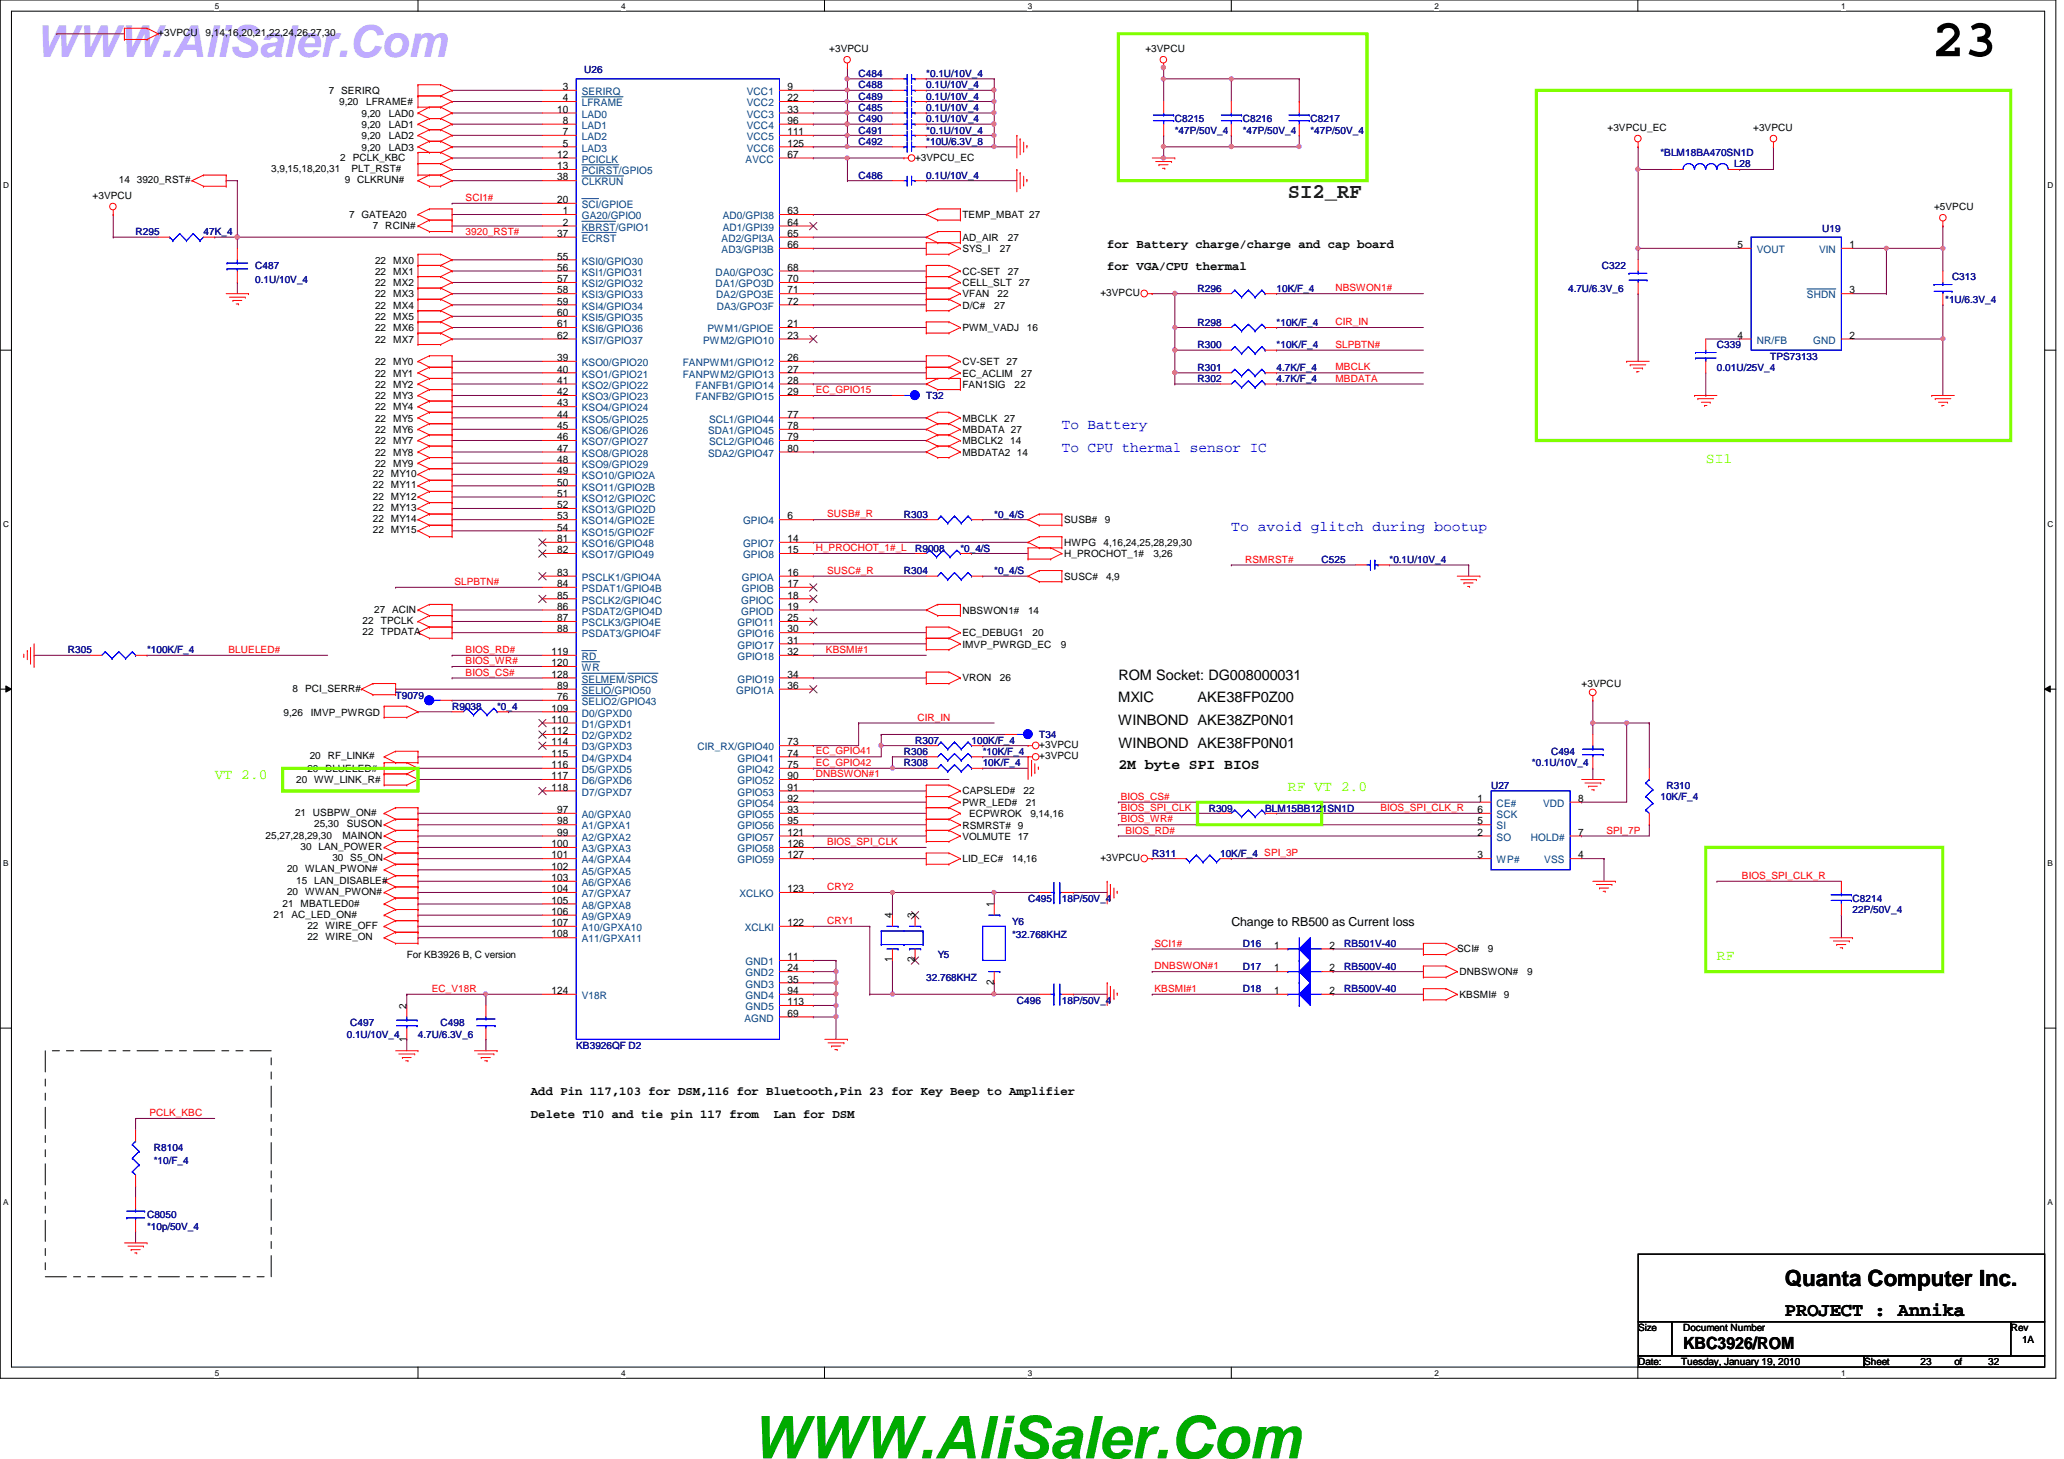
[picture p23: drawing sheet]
<svg xmlns="http://www.w3.org/2000/svg" width="297mm" height="210mm" viewBox="0 0 297 210" stroke-linecap="round" stroke-linejoin="round" font-family="sans-serif">
<defs><g id="words">
<text font-size="8.5" fill="#00ab00" x="108.2" y="209.8">WWW.AliSaler.Com</text>
<text font-size="7.8" x="278" y="8.1">23</text>
<text font-size="6.3" fill="#bfabff" x="5.1" y="8.2">WWW.AliSaler.Com</text>
<text font-size="3.2" x="256.9" y="185">Quanta Computer Inc.</text>
<text font-size="3" fill="#004000" x="185.3" y="28.5">SI2_RF</text>
<text font-size="2.8" x="256.9" y="189.3">PROJECT : Annika</text>
<text font-size="2.4" x="242.2" y="194.1">KBC3926/ROM</text>
<g font-size="2.1" fill="#00f">
<text x="152.8" y="61.7">To Battery</text>
<text x="152.8" y="65">To CPU thermal sensor IC</text>
<text x="177.2" y="76.4">To avoid glitch during bootup</text>
</g>
<g font-size="2.1" fill="#80ff00">
<text x="245.5" y="66.6">SI1</text>
<text x="30.9" y="112.1">VT 2.0</text>
<text x="185.3" y="113.7">RF VT 2.0</text>
<text x="247.1" y="138.1">RF</text>
</g>
<g font-size="2.1">
<text x="160.9" y="101">MXIC</text>
<text x="160.9" y="97.8">ROM Socket: DG008000031</text>
<text x="172.3" y="101">AKE38FP0Z00</text>
<text x="160.9" y="104.3">WINBOND AKE38ZP0N01</text>
<text x="160.9" y="107.6">WINBOND AKE38FP0N01</text>
<text x="160.9" y="110.6">2M byte SPI BIOS</text>
</g>
<g font-size="1.8">
<text x="159.3" y="35.6">for Battery charge/charge and cap board</text>
<text x="159.3" y="38.9">for VGA/CPU thermal</text>
<text x="177.2" y="133.3">Change to RB500 as Current loss</text>
<text x="76.4" y="160.8">Delete T10 and tie pin 117 from</text>
<text x="76.4" y="157.6">Add Pin 117,103 for DSM,116 for Bluetooth,Pin 23 for Key Beep to Amplifier</text>
<text x="111.3" y="160.8">Lan for DSM</text>
</g>
<g font-size="1.5">
<text x="80.2" y="16.2">10</text>
<text x="81" y="14.6">4</text>
<text x="81" y="17.8">8</text>
<text x="81" y="13">3</text>
<text x="113.3" y="13">9</text>
<text x="113.3" y="14.6">22</text>
<text x="113.3" y="16.2">33</text>
<text x="113.3" y="17.8">96</text>
<text x="80.2" y="22.7">12</text>
<text x="81" y="19.4">7</text>
<text x="81" y="21.1">5</text>
<text x="113.3" y="19.4">111</text>
<text x="113.3" y="21.1">125</text>
<text x="113.3" y="22.7">67</text>
<text x="80.2" y="24.3">13</text>
<text x="80.2" y="29.2">20</text>
<text x="80.2" y="26">38</text>
<text x="80.2" y="34.1">37</text>
<text x="81" y="32.5">2</text>
<text x="81" y="30.8">1</text>
<text x="113.3" y="34.1">65</text>
<text x="113.3" y="35.7">66</text>
<text x="113.3" y="30.8">63</text>
<text x="113.3" y="32.5">64</text>
<text x="250.1" y="35.7">5</text>
<text x="266.2" y="35.7">1</text>
<text x="80.2" y="37.3">55</text>
<text x="80.2" y="38.9">56</text>
<text x="80.2" y="40.6">57</text>
<text x="113.3" y="38.9">68</text>
<text x="113.3" y="40.6">70</text>
<text x="80.2" y="42.2">58</text>
<text x="80.2" y="43.8">59</text>
<text x="80.2" y="45.5">60</text>
<text x="80.2" y="47.1">61</text>
<text x="113.3" y="43.8">72</text>
<text x="113.3" y="42.2">71</text>
<text x="113.3" y="47.1">21</text>
<text x="266.1" y="42.2">3</text>
<text x="80.2" y="48.7">62</text>
<text x="80.2" y="51.9">39</text>
<text x="80.2" y="53.6">40</text>
<text x="113.3" y="51.9">26</text>
<text x="113.3" y="53.6">27</text>
<text x="113.3" y="48.7">23</text>
<text x="250.1" y="48.7">4</text>
<text x="266.2" y="48.7">2</text>
<text x="80.2" y="55.2">41</text>
<text x="80.2" y="56.9">42</text>
<text x="80.2" y="58.5">43</text>
<text x="113.3" y="55.2">28</text>
<text x="113.3" y="56.9">29</text>
<text x="80.2" y="60.1">44</text>
<text x="80.2" y="61.7">45</text>
<text x="80.2" y="63.3">46</text>
<text x="80.2" y="65">47</text>
<text x="113.3" y="60.1">77</text>
<text x="113.3" y="61.7">78</text>
<text x="113.3" y="63.3">79</text>
<text x="113.3" y="65">80</text>
<text x="80.2" y="68.2">49</text>
<text x="80.2" y="69.8">50</text>
<text x="80.2" y="71.5">51</text>
<text x="80.2" y="66.6">48</text>
<text x="80.2" y="73.1">52</text>
<text x="80.2" y="74.7">53</text>
<text x="80.2" y="76.3">54</text>
<text x="80.2" y="78">81</text>
<text x="113.3" y="74.7">6</text>
<text x="113.3" y="78">14</text>
<text x="80.2" y="79.6">82</text>
<text x="80.2" y="82.8">83</text>
<text x="113.3" y="82.8">16</text>
<text x="113.3" y="79.6">15</text>
<text x="80.2" y="84.5">84</text>
<text x="80.2" y="86.1">85</text>
<text x="80.2" y="87.7">86</text>
<text x="80.2" y="89.4">87</text>
<text x="113.3" y="89.4">25</text>
<text x="113.3" y="84.5">17</text>
<text x="113.3" y="86.1">18</text>
<text x="113.3" y="87.7">19</text>
<text x="79.4" y="94.2">119</text>
<text x="79.4" y="95.8">120</text>
<text x="80.2" y="91">88</text>
<text x="113.3" y="91">30</text>
<text x="113.3" y="92.6">31</text>
<text x="113.3" y="94.2">32</text>
<text x="79.4" y="97.5">128</text>
<text x="80.2" y="99.1">89</text>
<text x="80.2" y="100.7">76</text>
<text x="113.3" y="99.1">36</text>
<text x="113.3" y="97.5">34</text>
<text x="79.4" y="102.4">109</text>
<text x="79.4" y="104">110</text>
<text x="79.4" y="105.6">112</text>
<text x="79.4" y="107.2">114</text>
<text x="113.3" y="107.2">73</text>
<text x="79.4" y="108.8">115</text>
<text x="79.4" y="110.5">116</text>
<text x="79.4" y="112.1">117</text>
<text x="79.4" y="113.7">118</text>
<text x="113.3" y="108.8">74</text>
<text x="113.3" y="110.5">75</text>
<text x="113.3" y="112.1">90</text>
<text x="113.3" y="113.7">91</text>
<text x="80.2" y="117">97</text>
<text x="80.2" y="118.6">98</text>
<text x="113.3" y="115.4">92</text>
<text x="113.3" y="117">93</text>
<text x="113.3" y="118.6">95</text>
<text x="212.6" y="115.4">1</text>
<text x="212.6" y="117">6</text>
<text x="212.6" y="118.6">5</text>
<text x="227.1" y="115.4">8</text>
<text x="79.4" y="121.9">100</text>
<text x="79.4" y="123.5">101</text>
<text x="79.4" y="125.1">102</text>
<text x="80.2" y="120.2">99</text>
<text x="113.3" y="121.9">126</text>
<text x="113.3" y="123.5">127</text>
<text x="113.3" y="120.2">121</text>
<text x="212.6" y="120.2">2</text>
<text x="212.6" y="123.5">3</text>
<text x="227.1" y="120.2">7</text>
<text x="227.1" y="123.5">4</text>
<text x="79.4" y="126.7">103</text>
<text x="79.4" y="128.4">104</text>
<text x="79.4" y="130">105</text>
<text x="79.4" y="131.6">106</text>
<text x="113.3" y="128.4">123</text>
<text x="143" y="130.5" transform="rotate(-90 143 130.5)">1</text>
<text x="79.4" y="133.2">107</text>
<text x="79.4" y="134.9">108</text>
<text x="113.3" y="133.2">122</text>
<text x="128.4" y="132.1" transform="rotate(-90 128.4 132.1)">4</text>
<text x="131.7" y="132.1" transform="rotate(-90 131.7 132.1)">3</text>
<text x="183.4" y="136.5">1</text>
<text x="191.3" y="136.5">2</text>
<text x="79.4" y="143">124</text>
<text x="113.3" y="141.4">35</text>
<text x="113.3" y="139.7">24</text>
<text x="113.3" y="143">94</text>
<text x="113.3" y="138.1">11</text>
<text x="128.4" y="138.5" transform="rotate(-90 128.4 138.5)">1</text>
<text x="131.7" y="138.5" transform="rotate(-90 131.7 138.5)">2</text>
<text x="143" y="141.7" transform="rotate(-90 143 141.7)">2</text>
<text x="183.4" y="143">1</text>
<text x="183.4" y="139.7">1</text>
<text x="191.3" y="143">2</text>
<text x="191.3" y="139.7">2</text>
<text x="58.5" y="149.9" transform="rotate(-90 58.5 149.9)">1</text>
<text x="58.5" y="145.2" transform="rotate(-90 58.5 145.2)">2</text>
<text x="113.3" y="144.6">113</text>
<text x="113.3" y="146.3">69</text>
</g>
<g font-size="1.5" fill="#004080">
<text x="83.7" y="13.7">SERIRQ</text>
<text x="83.7" y="15.3">LFRAME</text>
<text x="83.7" y="16.9">LAD0</text>
<text x="107.5" y="13.7">VCC1</text>
<text x="107.5" y="15.3">VCC2</text>
<text x="107.5" y="16.9">VCC3</text>
<text x="83.7" y="18.5">LAD1</text>
<text x="83.7" y="20.2">LAD2</text>
<text x="83.7" y="21.8">LAD3</text>
<text x="83.7" y="23.4">PCICLK</text>
<text x="107.3" y="23.4">AVCC</text>
<text x="107.5" y="18.5">VCC4</text>
<text x="107.5" y="20.2">VCC5</text>
<text x="107.5" y="21.8">VCC6</text>
<text x="83.7" y="25.1">PCIRST/GPIO5</text>
<text x="83.7" y="29.9">SCI/GPIOE</text>
<text x="83.7" y="26.7">CLKRUN</text>
<text x="83.7" y="31.5">GA20/GPIO0</text>
<text x="83.7" y="33.2">KBRST/GPIO1</text>
<text x="83.7" y="34.8">ECRST</text>
<text x="103.8" y="34.8">AD2/GPI3A</text>
<text x="104" y="31.5">AD0/GPI38</text>
<text x="104" y="33.2">AD1/GPI39</text>
<text x="83.7" y="38.1">KSI0/GPIO30</text>
<text x="83.7" y="39.7">KSI1/GPIO31</text>
<text x="83.7" y="41.3">KSI2/GPIO32</text>
<text x="103" y="39.7">DA0/GPO3C</text>
<text x="103" y="41.3">DA1/GPO3D</text>
<text x="103.8" y="36.4">AD3/GPI3B</text>
<text x="252.8" y="36.4">VOUT</text>
<text x="261.8" y="36.4">VIN</text>
<text x="83.7" y="42.9">KSI3/GPIO33</text>
<text x="83.7" y="44.5">KSI4/GPIO34</text>
<text x="83.7" y="46.2">KSI5/GPIO35</text>
<text x="83.7" y="47.8">KSI6/GPIO36</text>
<text x="101.8" y="47.8">PWM1/GPIOE</text>
<text x="103.1" y="42.9">DA2/GPO3E</text>
<text x="103.2" y="44.5">DA3/GPO3F</text>
<text x="260.1" y="42.9">SHDN</text>
<text x="83.7" y="49.4">KSI7/GPIO37</text>
<text x="83.7" y="52.7">KSO0/GPIO20</text>
<text x="98.3" y="52.7">FANPWM1/GPIO12</text>
<text x="101.2" y="49.4">PWM2/GPIO10</text>
<text x="252.8" y="49.4">NR/FB</text>
<text x="260.9" y="49.4">GND</text>
<text x="83.7" y="54.3">KSO1/GPIO21</text>
<text x="83.7" y="55.9">KSO2/GPIO22</text>
<text x="83.7" y="57.6">KSO3/GPIO23</text>
<text x="83.7" y="59.2">KSO4/GPIO24</text>
<text x="98.3" y="54.3">FANPWM2/GPIO13</text>
<text x="100.1" y="55.9">FANFB1/GPIO14</text>
<text x="100.1" y="57.6">FANFB2/GPIO15</text>
<text x="83.7" y="60.8">KSO5/GPIO25</text>
<text x="83.7" y="62.4">KSO6/GPIO26</text>
<text x="83.7" y="64.1">KSO7/GPIO27</text>
<text x="83.7" y="65.7">KSO8/GPIO28</text>
<text x="101.9" y="62.4">SDA1/GPIO45</text>
<text x="101.9" y="65.7">SDA2/GPIO47</text>
<text x="102.1" y="60.8">SCL1/GPIO44</text>
<text x="102.1" y="64.1">SCL2/GPIO46</text>
<text x="83.7" y="67.3">KSO9/GPIO29</text>
<text x="83.7" y="68.9">KSO10/GPIO2A</text>
<text x="83.7" y="70.6">KSO11/GPIO2B</text>
<text x="83.7" y="72.2">KSO12/GPIO2C</text>
<text x="83.7" y="73.8">KSO13/GPIO2D</text>
<text x="83.7" y="75.4">KSO14/GPIO2E</text>
<text x="83.7" y="77">KSO15/GPIO2F</text>
<text x="106.9" y="75.4">GPIO4</text>
<text x="83.7" y="78.7">KSO16/GPIO48</text>
<text x="83.7" y="80.3">KSO17/GPIO49</text>
<text x="83.7" y="83.6">PSCLK1/GPIO4A</text>
<text x="106.8" y="83.6">GPIOA</text>
<text x="106.9" y="78.7">GPIO7</text>
<text x="106.9" y="80.3">GPIO8</text>
<text x="83.7" y="85.2">PSDAT1/GPIO4B</text>
<text x="83.7" y="86.8">PSCLK2/GPIO4C</text>
<text x="83.7" y="88.4">PSDAT2/GPIO4D</text>
<text x="106.7" y="86.8">GPIOC</text>
<text x="106.7" y="88.4">GPIOD</text>
<text x="106.8" y="85.2">GPIOB</text>
<text x="83.7" y="90.1">PSCLK3/GPIO4E</text>
<text x="83.7" y="91.7">PSDAT3/GPIO4F</text>
<text x="83.7" y="95">RD</text>
<text x="106.1" y="90.1">GPIO11</text>
<text x="106.1" y="91.7">GPIO16</text>
<text x="106.1" y="93.3">GPIO17</text>
<text x="106.1" y="95">GPIO18</text>
<text x="83.7" y="96.6">WR</text>
<text x="83.7" y="98.2">SELMEM/SPICS</text>
<text x="83.7" y="99.8">SELIO/GPIO50</text>
<text x="83.7" y="101.4">SELIO2/GPIO43</text>
<text x="106" y="99.8">GPIO1A</text>
<text x="106.1" y="98.2">GPIO19</text>
<text x="83.7" y="103.1">D0/GPXD0</text>
<text x="83.7" y="104.7">D1/GPXD1</text>
<text x="83.7" y="106.3">D2/GPXD2</text>
<text x="83.7" y="107.9">D3/GPXD3</text>
<text x="100.4" y="107.9">CIR_RX/GPIO40</text>
<text x="83.7" y="109.6">D4/GPXD4</text>
<text x="83.7" y="111.2">D5/GPXD5</text>
<text x="83.7" y="112.8">D6/GPXD6</text>
<text x="106.1" y="109.6">GPIO41</text>
<text x="106.1" y="111.2">GPIO42</text>
<text x="106.1" y="112.8">GPIO52</text>
<text x="83.7" y="114.5">D7/GPXD7</text>
<text x="83.7" y="117.7">A0/GPXA0</text>
<text x="83.7" y="119.3">A1/GPXA1</text>
<text x="106.1" y="114.5">GPIO53</text>
<text x="106.1" y="116.1">GPIO54</text>
<text x="106.1" y="117.7">GPIO55</text>
<text x="106.1" y="119.3">GPIO56</text>
<text x="215.4" y="116.1">CE#</text>
<text x="215.4" y="117.7">SCK</text>
<text x="215.4" y="119.3">SI</text>
<text x="222.1" y="116.1">VDD</text>
<text x="83.7" y="120.9">A2/GPXA2</text>
<text x="83.7" y="122.6">A3/GPXA3</text>
<text x="83.7" y="124.2">A4/GPXA4</text>
<text x="83.7" y="125.8">A5/GPXA5</text>
<text x="106.1" y="122.6">GPIO58</text>
<text x="106.1" y="124.2">GPIO59</text>
<text x="106.1" y="120.9">GPIO57</text>
<text x="215.4" y="120.9">SO</text>
<text x="215.4" y="124.2">WP#</text>
<text x="220.3" y="120.9">HOLD#</text>
<text x="222.2" y="124.2">VSS</text>
<text x="83.7" y="127.5">A6/GPXA6</text>
<text x="83.7" y="129.1">A7/GPXA7</text>
<text x="83.7" y="130.7">A8/GPXA8</text>
<text x="106.4" y="129.1">XCLKO</text>
<text x="83.7" y="132.3">A9/GPXA9</text>
<text x="83.7" y="133.9">A10/GPXA10</text>
<text x="83.7" y="135.6">A11/GPXA11</text>
<text x="107.2" y="133.9">XCLKI</text>
<text x="83.7" y="143.7">V18R</text>
<text x="107.3" y="142.1">GND3</text>
<text x="107.3" y="140.5">GND2</text>
<text x="107.3" y="143.7">GND4</text>
<text x="107.3" y="138.9">GND1</text>
<text x="107.1" y="147">AGND</text>
<text x="107.3" y="145.3">GND5</text>
</g>
<g font-size="1.4">
<text x="22.8" y="5.2">+3VPCU</text>
<text x="29.6" y="5.2">9,14,16,20,21,22,24,26,27,30</text>
<text x="119.3" y="7.5">+3VPCU</text>
<text x="164.8" y="7.5">+3VPCU</text>
<text x="47.3" y="13.5">7 SERIRQ</text>
<text x="48.8" y="15.2">9,20</text>
<text x="52" y="16.8">9,20</text>
<text x="52.7" y="15.2">LFRAME#</text>
<text x="56" y="16.8">LAD0</text>
<text x="48.9" y="23.1">2</text>
<text x="50.8" y="23.1">PCLK_KBC</text>
<text x="52" y="18.4">9,20</text>
<text x="52" y="20">9,20</text>
<text x="52" y="21.7">9,20</text>
<text x="56" y="18.4">LAD1</text>
<text x="56" y="20">LAD2</text>
<text x="56" y="21.7">LAD3</text>
<text x="131.7" y="23.1">+3VPCU_EC</text>
<text x="231.3" y="18.9">+3VPCU_EC</text>
<text x="252.3" y="18.9">+3VPCU</text>
<text x="13.3" y="28.7">+3VPCU</text>
<text x="17.1" y="26.4">14</text>
<text x="19.7" y="26.4">3920_RST#</text>
<text x="39" y="24.8">3,9,15,18,20,31</text>
<text x="49.6" y="26.4">9 CLKRUN#</text>
<text x="50.6" y="24.8">PLT_RST#</text>
<text x="50.2" y="31.4">7 GATEA20</text>
<text x="53.7" y="32.9">7 RCIN#</text>
<text x="138.5" y="34.7">AD_AIR</text>
<text x="138.5" y="31.4">TEMP_MBAT 27</text>
<text x="145" y="34.7">27</text>
<text x="278.3" y="30.3">+5VPCU</text>
<text x="54" y="37.9">22</text>
<text x="54" y="39.5">22</text>
<text x="54" y="41.1">22</text>
<text x="56.6" y="37.9">MX0</text>
<text x="56.6" y="39.5">MX1</text>
<text x="56.6" y="41.1">MX2</text>
<text x="138.5" y="39.5">CC-SET</text>
<text x="138.5" y="41.1">CELL_SLT</text>
<text x="138.5" y="36.3">SYS_I</text>
<text x="143.9" y="36.3">27</text>
<text x="145" y="39.5">27</text>
<text x="146.6" y="41.1">27</text>
<text x="54" y="42.8">22</text>
<text x="54" y="44.4">22</text>
<text x="54" y="46.1">22</text>
<text x="54" y="47.7">22</text>
<text x="56.6" y="42.8">MX3</text>
<text x="56.6" y="44.4">MX4</text>
<text x="56.6" y="46.1">MX5</text>
<text x="56.6" y="47.7">MX6</text>
<text x="138.5" y="44.4">D/C#</text>
<text x="138.5" y="47.7">PWM_VADJ</text>
<text x="138.5" y="42.8">VFAN</text>
<text x="143.1" y="44.4">27</text>
<text x="143.5" y="42.8">22</text>
<text x="147.8" y="47.7">16</text>
<text x="158.4" y="42.6">+3VPCU</text>
<text x="54" y="49.3">22</text>
<text x="54" y="52.5">22</text>
<text x="56.6" y="49.3">MX7</text>
<text x="56.6" y="52.5">MY0</text>
<text x="138.5" y="52.5">CV-SET</text>
<text x="144.9" y="52.5">27</text>
<text x="54" y="54.2">22</text>
<text x="54" y="55.8">22</text>
<text x="54" y="57.4">22</text>
<text x="54" y="59.1">22</text>
<text x="56.6" y="54.2">MY1</text>
<text x="56.6" y="55.8">MY2</text>
<text x="56.6" y="57.4">MY3</text>
<text x="56.6" y="59.1">MY4</text>
<text x="138.5" y="55.8">FAN1SIG</text>
<text x="138.5" y="54.2">EC_ACLIM</text>
<text x="146" y="55.8">22</text>
<text x="147" y="54.2">27</text>
<text x="54" y="60.7">22</text>
<text x="54" y="62.3">22</text>
<text x="54" y="63.9">22</text>
<text x="54" y="65.5">22</text>
<text x="56.6" y="60.7">MY5</text>
<text x="56.6" y="62.3">MY6</text>
<text x="56.6" y="63.9">MY7</text>
<text x="56.6" y="65.5">MY8</text>
<text x="138.5" y="62.3">MBDATA 27</text>
<text x="138.5" y="60.7">MBCLK 27</text>
<text x="138.5" y="63.9">MBCLK2</text>
<text x="138.5" y="65.5">MBDATA2 14</text>
<text x="145.4" y="63.9">14</text>
<text x="53.7" y="68.6">22 MY10</text>
<text x="53.7" y="70.3">22 MY11</text>
<text x="53.7" y="71.9">22 MY12</text>
<text x="54" y="67.2">22</text>
<text x="56.6" y="67.2">MY9</text>
<text x="53.7" y="73.5">22 MY13</text>
<text x="53.7" y="75.1">22 MY14</text>
<text x="53.7" y="76.8">22 MY15</text>
<text x="153.2" y="75.3">SUSB#</text>
<text x="159" y="75.3">9</text>
<text x="153.2" y="78.6">HWPG</text>
<text x="153.2" y="83.4">SUSC#</text>
<text x="153.2" y="80.2">H_PROCHOT_1#</text>
<text x="158.8" y="78.6">4,16,24,25,28,29,30</text>
<text x="159.2" y="83.4">4,9</text>
<text x="166" y="80.2">3,26</text>
<text x="52.2" y="89.8">22</text>
<text x="53.8" y="88.1">27 ACIN</text>
<text x="54.8" y="89.8">TPCLK</text>
<text x="138.5" y="88.3">NBSWON1#</text>
<text x="148" y="88.3">14</text>
<text x="52.2" y="91.4">22</text>
<text x="54.8" y="91.4">TPDATA</text>
<text x="138.5" y="91.6">EC_DEBUG1</text>
<text x="138.5" y="93.2">IMVP_PWRGD_EC</text>
<text x="148.6" y="91.6">20</text>
<text x="152.7" y="93.2">9</text>
<text x="42.1" y="99.5">8 PCI_SERR#</text>
<text x="138.5" y="98">VRON</text>
<text x="143.9" y="98">26</text>
<text x="227.6" y="98.9">+3VPCU</text>
<text x="40.8" y="103">9,26</text>
<text x="44.7" y="103">IMVP_PWRGD</text>
<text x="149.6" y="107.7">+3VPCU</text>
<text x="42.6" y="112.7">20 WW_LINK_R#</text>
<text x="44.2" y="111.1">20</text>
<text x="44.6" y="109.3">20 RF_LINK#</text>
<text x="46.9" y="111.1">BLUELED#</text>
<text x="149.6" y="109.3">+3VPCU</text>
<text x="42.5" y="117.4">21 USBPW_ON#</text>
<text x="45.2" y="119">25,30</text>
<text x="49.9" y="119">SUSON</text>
<text x="138.5" y="119.2">RSMRST# 9</text>
<text x="138.5" y="114.3">CAPSLED#</text>
<text x="138.5" y="116">PWR_LED#</text>
<text x="139.5" y="117.6">ECPWROK</text>
<text x="147.3" y="114.3">22</text>
<text x="147.6" y="116">21</text>
<text x="148.3" y="117.6">9,14,16</text>
<text x="38.2" y="120.6">25,27,28,29,30</text>
<text x="41.3" y="125.5">20 WLAN_PWON#</text>
<text x="43.3" y="122.3">30 LAN_POWER</text>
<text x="47.8" y="123.9">30 S5_ON</text>
<text x="49.3" y="120.6">MAINON</text>
<text x="138.5" y="124.1">LID_EC#</text>
<text x="138.5" y="120.8">VOLMUTE 17</text>
<text x="145.7" y="124.1">14,16</text>
<text x="158.4" y="123.9">+3VPCU</text>
<text x="40.7" y="130.6">21 MBATLED0#</text>
<text x="41.3" y="128.8">20 WWAN_PWON#</text>
<text x="42.6" y="127.2">15 LAN_DISABLE#</text>
<text x="39.4" y="132">21 AC_LED_ON#</text>
<text x="44.2" y="133.6">22</text>
<text x="44.2" y="135.3">22</text>
<text x="46.9" y="133.6">WIRE_OFF</text>
<text x="46.9" y="135.3">WIRE_ON</text>
<text x="58.5" y="137.9">For KB3926 B, C version</text>
<text x="209.7" y="136.9">SCI#</text>
<text x="214.1" y="136.9">9</text>
<text x="210.1" y="143.6">KBSMI#</text>
<text x="210.1" y="140.3">DNBSWON#</text>
<text x="216.4" y="143.6">9</text>
<text x="219.8" y="140.3">9</text>
<text x="235.7" y="191.5">Size</text>
<text x="242.2" y="191.5">Document Number</text>
<text x="289.4" y="191.5">Rev</text>
<text x="235.7" y="196.4">Date:</text>
<text x="241.9" y="196.4">Tuesday, January 19, 2010</text>
<text x="268.3" y="196.4">Sheet</text>
<text x="276.4" y="196.4">23</text>
<text x="281.3" y="196.4">of</text>
<text x="286.1" y="196.4">32</text>
<text x="291" y="193.2">1A</text>
</g>
<g font-size="1.4" fill="#000080">
<text x="84.1" y="10.5">U26</text>
<text x="123.6" y="11.1">C484</text>
<text x="133.3" y="11.1">*0.1U/10V_4</text>
<text x="123.6" y="17.6">C490</text>
<text x="123.6" y="14.4">C489</text>
<text x="123.6" y="16">C485</text>
<text x="123.6" y="12.7">C488</text>
<text x="133.3" y="17.6">0.1U/10V_4</text>
<text x="133.3" y="14.4">0.1U/10V_4</text>
<text x="133.3" y="16">0.1U/10V_4</text>
<text x="133.3" y="12.7">0.1U/10V_4</text>
<text x="169.1" y="17.6">C8215</text>
<text x="178.9" y="17.6">C8216</text>
<text x="188.6" y="17.6">C8217</text>
<text x="123.6" y="20.8">C492</text>
<text x="123.6" y="19.2">C491</text>
<text x="133.3" y="20.8">*10U/6.3V_8</text>
<text x="133.3" y="19.2">*0.1U/10V_4</text>
<text x="169.1" y="19.2">*47P/50V_4</text>
<text x="178.9" y="19.2">*47P/50V_4</text>
<text x="188.6" y="19.2">*47P/50V_4</text>
<text x="239" y="22.5">*BLM18BA470SN1D</text>
<text x="123.6" y="25.7">C486</text>
<text x="133.3" y="25.7">0.1U/10V_4</text>
<text x="249.6" y="24.1">L28</text>
<text x="19.5" y="33.9">R295</text>
<text x="29.3" y="33.9">47K_4</text>
<text x="262.3" y="33.4">U19</text>
<text x="36.7" y="40.7">0.1U/10V_4</text>
<text x="36.7" y="38.7">C487</text>
<text x="172.3" y="42">R296</text>
<text x="183.7" y="42">10K/F_4</text>
<text x="225.7" y="42">4.7U/6.3V_6</text>
<text x="230.5" y="38.7">C322</text>
<text x="280.9" y="40.3">C313</text>
<text x="172.3" y="46.9">R298</text>
<text x="183.7" y="46.9">*10K/F_4</text>
<text x="279.9" y="43.6">*1U/6.3V_4</text>
<text x="172.3" y="50.1">R300</text>
<text x="172.3" y="53.3">R301</text>
<text x="183.7" y="50.1">*10K/F_4</text>
<text x="183.7" y="53.3">4.7K/F_4</text>
<text x="247.1" y="53.3">0.01U/25V_4</text>
<text x="247.1" y="50.1">C339</text>
<text x="254.8" y="51.7">TPS73133</text>
<text x="133.3" y="57.4">T32</text>
<text x="172.3" y="55">R302</text>
<text x="183.7" y="55">4.7K/F_4</text>
<text x="130.1" y="74.5">R303</text>
<text x="143.1" y="74.5">*0_4/S</text>
<text x="130.1" y="82.6">R304</text>
<text x="131.7" y="79.4">R9008</text>
<text x="138.2" y="79.4">*0_4/S</text>
<text x="143.1" y="82.6">*0_4/S</text>
<text x="190.2" y="81">C525</text>
<text x="200" y="81">*0.1U/10V_4</text>
<text x="9.8" y="94">R305</text>
<text x="21.2" y="94">*100K/F_4</text>
<text x="56.9" y="100.5">T9079</text>
<text x="65.1" y="102.1">R9038</text>
<text x="71.5" y="102.1">*0_4</text>
<text x="131.7" y="107">R307</text>
<text x="139.8" y="107">100K/F_4</text>
<text x="149.6" y="106.2">T34</text>
<text x="130.1" y="108.6">R306</text>
<text x="130.1" y="110.2">R308</text>
<text x="141.4" y="108.6">*10K/F_4</text>
<text x="141.4" y="110.2">10K/F_4</text>
<text x="214.6" y="113.5">U27</text>
<text x="220.5" y="110.2">*0.1U/10V_4</text>
<text x="223.2" y="108.6">C494</text>
<text x="239.8" y="113.5">R310</text>
<text x="173.9" y="116.8">R309</text>
<text x="182.1" y="116.8">BLM15BB121SN1D</text>
<text x="239" y="115.1">10K/F_4</text>
<text x="165.8" y="123.3">R311</text>
<text x="175.6" y="123.3">10K/F_4 SPI_3P</text>
<text x="148" y="129.8">C495</text>
<text x="152.8" y="129.8">18P/50V_4</text>
<text x="266.6" y="131.4">22P/50V_4</text>
<text x="266.6" y="129.8">C8214</text>
<text x="135" y="137.9">Y5</text>
<text x="145.7" y="135">*32.768KHZ</text>
<text x="145.7" y="133">Y6</text>
<text x="178.9" y="136.3">D16</text>
<text x="193.5" y="136.3">RB501V-40</text>
<text x="133.3" y="141.1">32.768KHZ</text>
<text x="178.9" y="142.7">D18</text>
<text x="178.9" y="139.5">D17</text>
<text x="193.5" y="142.7">RB500V-40</text>
<text x="193.5" y="139.5">RB500V-40</text>
<text x="49.9" y="149.3">0.1U/10V_4</text>
<text x="50.4" y="147.7">C497</text>
<text x="60.2" y="149.3">4.7U/6.3V_6</text>
<text x="63.4" y="147.7">C498</text>
<text x="146.3" y="144.4">C496</text>
<text x="152.8" y="144.4">18P/50V_4</text>
<text x="82.9" y="150.9">KB3926QF D2</text>
<text x="22.1" y="167.5">*10/F_4</text>
<text x="22.1" y="165.5">R8104</text>
<text x="21.2" y="176.9">*10p/50V_4</text>
<text x="21.2" y="175.3">C8050</text>
</g>
<g font-size="1.4" fill="#f00">
<text x="67" y="28.9">SCI1#</text>
<text x="67" y="33.8">3920_RST#</text>
<text x="192.2" y="41.9">NBSWON1#</text>
<text x="192.2" y="46.8">CIR_IN</text>
<text x="192.2" y="53.3">MBCLK</text>
<text x="192.2" y="50">SLPBTN#</text>
<text x="117.4" y="56.6">EC_GPIO15</text>
<text x="192.2" y="54.9">MBDATA</text>
<text x="119" y="74.4">SUSB#_R</text>
<text x="117.4" y="79.3">H_PROCHOT_1#_L</text>
<text x="119" y="82.5">SUSC#_R</text>
<text x="179.2" y="80.9">RSMRST#</text>
<text x="65.4" y="84.2">SLPBTN#</text>
<text x="32.9" y="93.9">BLUELED#</text>
<text x="67" y="95.5">BIOS_WR#</text>
<text x="67" y="93.9">BIOS_RD#</text>
<text x="118.9" y="93.9">KBSMI#1</text>
<text x="67" y="97.2">BIOS_CS#</text>
<text x="132" y="103.7">CIR_IN</text>
<text x="117.4" y="111.8">DNBSWON#1</text>
<text x="117.4" y="108.5">EC_GPIO41</text>
<text x="117.4" y="110.2">EC_GPIO42</text>
<text x="161.3" y="118.3">BIOS_WR#</text>
<text x="161.3" y="115.1">BIOS_CS#</text>
<text x="161.3" y="116.7">BIOS_SPI_CLK</text>
<text x="162" y="119.9">BIOS_RD#</text>
<text x="198.7" y="116.7">BIOS_SPI_CLK_R</text>
<text x="231.2" y="119.9">SPI_7P</text>
<text x="119" y="121.6">BIOS_SPI_CLK</text>
<text x="119" y="128.1">CRY2</text>
<text x="250.7" y="126.4">BIOS_SPI_CLK_R</text>
<text x="119" y="132.9">CRY1</text>
<text x="166.2" y="136.2">SCI1#</text>
<text x="62.1" y="142.7">EC_V18R</text>
<text x="166.2" y="139.4">DNBSWON#1</text>
<text x="166.2" y="142.7">KBSMI#1</text>
<text x="21.5" y="160.6">PCLK_KBC</text>
</g>
<g font-size="1.2">
<text x="30.9" y="1.2">5</text>
<text x="89.4" y="1.2">4</text>
<text x="147.9" y="1.2">3</text>
<text x="206.5" y="1.2">2</text>
<text x="265" y="1.2">1</text>
<text x=".5" y="27.1">D</text>
<text x="294.7" y="27.1">D</text>
<text x=".5" y="75.8">C</text>
<text x="294.7" y="75.8">C</text>
<text x=".5" y="124.6">B</text>
<text x="294.7" y="124.6">B</text>
<text x=".5" y="173.4">A</text>
<text x="294.7" y="173.4">A</text>
<text x="30.9" y="197.9">5</text>
<text x="89.4" y="197.9">4</text>
<text x="147.9" y="197.9">3</text>
<text x="206.5" y="197.9">2</text>
<text x="265" y="197.9">1</text>
</g>
</g></defs>
<path d="M0 0h295.9v198.3h-295.9zM1.6 1.6h292.7v195.1h-292.7z" fill="none" stroke="#000" stroke-width=".14"/>
<g fill="#fff">
<path d="M30.9 .2h.6v1.3h-.6z"/>
<path d="M30.9 196.8h.6v1.4h-.6z"/>
</g>
<path d="M60.2 0v1.6M60.2 196.7v1.6" fill="none" stroke="#000" stroke-width=".14"/>
<g fill="#fff">
<path d="M89.4 .2h.6v1.3h-.6z"/>
<path d="M89.4 196.8h.6v1.4h-.6z"/>
</g>
<path d="M118.7 0v1.6M118.7 196.7v1.6" fill="none" stroke="#000" stroke-width=".14"/>
<g fill="#fff">
<path d="M147.9 .2h.6v1.3h-.6z"/>
<path d="M147.9 196.8h.6v1.4h-.6z"/>
</g>
<path d="M177.2 0v1.6M177.2 196.7v1.6" fill="none" stroke="#000" stroke-width=".14"/>
<g fill="#fff">
<path d="M206.5 .2h.5v1.3h-.5z"/>
<path d="M206.5 196.8h.5v1.4h-.5z"/>
</g>
<path d="M235.7 0v1.6M235.7 196.7v1.6" fill="none" stroke="#000" stroke-width=".14"/>
<g fill="#fff">
<path d="M265 .2h.6v1.3h-.6z"/>
<path d="M265 196.8h.6v1.4h-.6z"/>
<path d="M.5 26h.8v1.3h-.8z"/>
<path d="M294.7 26h.8v1.3h-.8z"/>
<path d="M.5 74.8h.8v1.3h-.8z"/>
<path d="M294.7 74.8h.8v1.3h-.8z"/>
</g>
<path d="M0 50.4h1.6M294.3 50.4h1.6" fill="none" stroke="#000" stroke-width=".14"/>
<g fill="#fff">
<path d="M.5 123.5h.7v1.3h-.7z"/>
<path d="M294.7 123.5h.7v1.3h-.7z"/>
</g>
<path d="M0 99.1h1.6M.8 98.7l.8 .4-.8 .5zM294.3 99.1h1.6M294.3 99.1l.8-.4v.9z" fill="none" stroke="#000" stroke-width=".14"/>
<path d="M.8 98.7l.8 .4-.8 .5zM294.3 99.1l.8-.4v.9z" fill="#000"/>
<g fill="#fff">
<path d="M.5 172.3h.7v1.3h-.7z"/>
<path d="M294.7 172.3h.7v1.3h-.7z"/>
</g>
<path d="M0 147.9h1.6M294.3 147.9h1.6" fill="none" stroke="#000" stroke-width=".14"/>
<g fill="none" stroke="#800040" stroke-width=".14">
<path d="M30.9 34.1h.1M30.9 34.1h3.3M141.4 82.9h6.6M141.4 82.9h.1M177.2 81.3h17.9M177.2 81.3h.1M211.4 81.3h.1M211.4 81.3v1.6M123.6 104h.1M123.6 104v3.3M126.8 107.3h.1M126.8 107.3h6.5"/>
<path d="M165.8 139.8h.1M165.8 136.5h.1M165.8 139.8h17.9M165.8 136.5h17.9M191.9 139.8h.1M191.9 136.5h.1M191.9 139.8h12.9M191.9 136.5h12.9M165.8 143h.1M165.8 143h17.9M191.9 143h.1M191.9 143h12.9"/>
</g>
<circle cx="126.8" cy="107.2" r=".31" fill="#f0f"/>
<circle cx="126.8" cy="107.2" r=".31" fill="none" stroke="#f0f" stroke-width=".14"/>
<path d="M122 11.3h6.4M122 13h6.4M122 11.3h.1M122 13h.1M117 91h.1M117 91h16.3" fill="none" stroke="#800040" stroke-width=".14"/>
<circle cx="121.9" cy="12.9" r=".3" fill="#f0f"/>
<circle cx="121.9" cy="12.9" r=".3" fill="none" stroke="#f0f" stroke-width=".14"/>
<path d="M122 14.6h6.4M122 14.6h.1" fill="none" stroke="#800040" stroke-width=".14"/>
<circle cx="121.9" cy="14.6" r=".3" fill="#f0f"/>
<circle cx="121.9" cy="14.6" r=".3" fill="none" stroke="#f0f" stroke-width=".14"/>
<path d="M122 16.3h6.4M122 16.3h.1" fill="none" stroke="#800040" stroke-width=".14"/>
<circle cx="121.9" cy="16.2" r=".3" fill="#f0f"/>
<circle cx="121.9" cy="16.2" r=".3" fill="none" stroke="#f0f" stroke-width=".14"/>
<path d="M122 17.9h6.4M122 17.9h.1" fill="none" stroke="#800040" stroke-width=".14"/>
<circle cx="121.9" cy="17.8" r=".31" fill="#f0f"/>
<circle cx="121.9" cy="17.8" r=".31" fill="none" stroke="#f0f" stroke-width=".14"/>
<path d="M122 19.5h6.4M122 19.5h.1" fill="none" stroke="#800040" stroke-width=".14"/>
<circle cx="121.9" cy="19.5" r=".3" fill="#f0f"/>
<circle cx="121.9" cy="19.5" r=".3" fill="none" stroke="#f0f" stroke-width=".14"/>
<g fill="none" stroke="#800040" stroke-width=".14">
<path d="M133.3 11.3h.1M133.3 19.5h.1M133.3 17.9h.1M133.3 16.3h.1M133.3 14.6h.1M133.3 13h.1M133.3 11.3h9.8M133.3 19.5h9.8M133.3 16.3h9.8M133.3 14.6h9.8M133.3 13h9.8M143.1 16.3h.1"/>
<path d="M143.1 19.5h.1M143.1 16.3v1.6h-9.8M143.1 19.5v1.6M117 30.9h.1M117 30.9h16.3M143.1 21.1h3.2M143.1 21.1h.1M117 65h.1M117 65h16.3M160.9 118.7h.1M160.9 118.7h52.1M229.2 100.8h.1"/>
<path d="M229.2 100.8v3.2M117 139.8h.1M117 139.8h3.3M160.9 120.3h.1M160.9 120.3h52.1M117 141.4h.1M117 143h.1M117 141.4h3.3M117 143h3.3"/>
</g>
<circle cx="143" cy="21.1" r=".3" fill="#f0f"/>
<circle cx="143" cy="21.1" r=".3" fill="none" stroke="#f0f" stroke-width=".14"/>
<path d="M143.1 14.6h.1M143.1 14.6v1.7" fill="none" stroke="#800040" stroke-width=".14"/>
<circle cx="143" cy="16.2" r=".3" fill="#f0f"/>
<circle cx="143" cy="16.2" r=".3" fill="none" stroke="#f0f" stroke-width=".14"/>
<circle cx="143" cy="14.6" r=".3" fill="#f0f"/>
<circle cx="143" cy="14.6" r=".3" fill="none" stroke="#f0f" stroke-width=".14"/>
<path d="M143.1 17.9h.1M143.1 17.9v1.6" fill="none" stroke="#800040" stroke-width=".14"/>
<circle cx="143" cy="19.5" r=".3" fill="#f0f"/>
<circle cx="143" cy="19.5" r=".3" fill="none" stroke="#f0f" stroke-width=".14"/>
<circle cx="143" cy="17.8" r=".31" fill="#f0f"/>
<circle cx="143" cy="17.8" r=".31" fill="none" stroke="#f0f" stroke-width=".14"/>
<path d="M65.1 24.4h13M65.1 24.4h.1M58.5 149.5h.1M58.5 149.5v1.7M69.9 143h.1M69.9 143h8.2" fill="none" stroke="#800040" stroke-width=".14"/>
<circle cx="69.9" cy="143" r=".3" fill="#f0f"/>
<circle cx="69.9" cy="143" r=".3" fill="none" stroke="#f0f" stroke-width=".14"/>
<g fill="none" stroke="#800040" stroke-width=".14">
<path d="M141.4 110.5h6.6M141.4 108.9h6.6M141.4 110.5h.1M141.4 108.9h.1M160.9 115.4h.1M160.9 117h.1M160.9 115.4h52.1M160.9 117h14.7M227.6 115.4h.1M234.1 104h.1M234.1 104v11.4h-6.5M227.6 123.5h3.2"/>
<path d="M230.8 123.5h.1M58.5 143h.1M58.5 143v1.7M69.9 143h.1M69.9 149.5h.1M69.9 143v1.7M69.9 149.5v1.7"/>
</g>
<circle cx="234.1" cy="104" r=".3" fill="#f0f"/>
<circle cx="234.1" cy="104" r=".3" fill="none" stroke="#f0f" stroke-width=".14"/>
<g fill="none" stroke="#800040" stroke-width=".14">
<path d="M65.1 13h13M65.1 14.6h13M65.1 16.3h13M65.1 17.9h13M65.1 19.5h13M65.1 13h.1M65.1 14.6h.1M65.1 16.3h.1M65.1 17.9h.1M65.1 19.5h.1M34.2 34.1h43.9M34.2 34.1h.1"/>
<path d="M65.1 21.1h13M65.1 22.7h13M65.1 29.3h13M65.1 30.9h13M65.1 21.1h.1M65.1 22.7h.1M65.1 29.3h.1M65.1 30.9h.1"/>
</g>
<circle cx="34.1" cy="34.1" r=".32" fill="#f0f"/>
<circle cx="34.1" cy="34.1" r=".32" fill="none" stroke="#f0f" stroke-width=".14"/>
<g fill="none" stroke="#800040" stroke-width=".14">
<path d="M65.1 37.4h13M65.1 39h13M65.1 37.4h.1M65.1 39h.1M117 34.1h.1M117 39h.1M117 39h16.3M117 34.1h16.3M65.1 40.6h13M65.1 42.2h13M65.1 43.9h13M65.1 45.5h13"/>
<path d="M65.1 47.1h13M65.1 48.8h13M65.1 52h13M65.1 53.6h13M65.1 55.2h13M65.1 56.9h13M65.1 58.5h13M65.1 40.6h.1M65.1 42.2h.1M65.1 43.9h.1M65.1 45.5h.1M65.1 47.1h.1"/>
<path d="M65.1 48.8h.1M65.1 52h.1M65.1 53.6h.1M65.1 55.2h.1M65.1 56.9h.1M65.1 58.5h.1M117 55.2h.1M117 55.2h16.3M65.1 60.1h13M65.1 65h13M65.1 63.4h13M65.1 61.8h13"/>
<path d="M65.1 66.6h13M65.1 68.2h13M65.1 69.9h13M65.1 74.8h13M65.1 73.2h13M65.1 71.5h13M65.1 76.4h13M65.1 60.1h.1M65.1 65h.1M65.1 63.4h.1M65.1 61.8h.1M65.1 66.6h.1"/>
<path d="M65.1 68.2h.1M65.1 69.9h.1M65.1 74.8h.1M65.1 73.2h.1M65.1 71.5h.1M65.1 76.4h.1M117 128.4h11.4M117 133.3h.1M117 128.4h.1M117 133.3h8.2"/>
</g>
<circle cx="128.4" cy="128.4" r=".3" fill="#f0f"/>
<circle cx="128.4" cy="128.4" r=".3" fill="none" stroke="#f0f" stroke-width=".14"/>
<path d="M65.1 32.5h13M65.1 32.5h.1M120.3 143h.1M120.3 143v1.7" fill="none" stroke="#800040" stroke-width=".14"/>
<circle cx="120.3" cy="144.6" r=".3" fill="#f0f"/>
<circle cx="120.3" cy="144.6" r=".3" fill="none" stroke="#f0f" stroke-width=".14"/>
<circle cx="120.3" cy="143" r=".3" fill="#f0f"/>
<circle cx="120.3" cy="143" r=".3" fill="none" stroke="#f0f" stroke-width=".14"/>
<g fill="none" stroke="#800040" stroke-width=".14">
<path d="M65.1 26h13M65.1 26h.1M117 35.7h.1M117 35.7h16.3M255.2 21.1h.1M255.2 21.1v3.3M117 56.9h11.4M117 47.1h.1M117 40.6h.1M117 43.9h.1M117 56.9h.1M117 47.1h16.3"/>
<path d="M117 40.6h16.3M117 43.9h16.3M169.1 55.2h.1M169.1 53.6h.1M169.1 55.2h6.5M169.1 53.6h6.5M183.7 55.2h.1M183.7 55.2h21.1M117 74.8h.1M117 78h.1M117 60.1h.1M117 61.8h.1"/>
<path d="M117 78h31M117 74.8h16.3M117 60.1h16.3M117 61.8h16.3M65.1 87.8h13M65.1 94.3h13M65.1 91h13M65.1 89.4h13M65.1 95.9h13M65.1 87.8h.1M65.1 91h.1M65.1 89.4h.1"/>
<path d="M65.1 95.9h.1M65.1 94.3h.1M117 82.9h.1M117 87.8h.1M117 94.3h.1M117 97.5h.1M117 82.9h16.3M117 87.8h16.3M117 94.3h16.3M117 97.5h16.3M60.2 118.7h17.9M60.2 118.7h.1"/>
<path d="M117 113.8h.1M117 118.7h.1M117 115.4h.1M117 118.7h16.3M117 113.8h16.3M117 115.4h16.3M60.2 120.3h17.9M60.2 121.9h17.9M60.2 130h17.9M60.2 120.3h.1M60.2 121.9h.1M60.2 130h.1"/>
<path d="M117 123.5h.1M117 121.9h.1M117 121.9h16.3M117 123.5h16.3M230.8 123.5h.1M230.8 123.5v3.3"/>
</g>
<circle cx="169.1" cy="53.6" r=".3" fill="#f0f"/>
<circle cx="169.1" cy="53.6" r=".3" fill="none" stroke="#f0f" stroke-width=".14"/>
<path d="M56.9 99.1h.1M56.9 99.1h21.2M120.3 139.8h.1M120.3 139.8v1.6" fill="none" stroke="#800040" stroke-width=".14"/>
<circle cx="120.3" cy="139.8" r=".31" fill="#f0f"/>
<circle cx="120.3" cy="139.8" r=".31" fill="none" stroke="#f0f" stroke-width=".14"/>
<g fill="none" stroke="#800040" stroke-width=".14">
<path d="M117 13h.1M117 13h5M122 9.7h.1M122 16.3h.1M122 17.9h.1M122 9.7v1.6M122 16.3v3.2M183.7 53.6h.1M183.7 53.6h21.1M65.1 97.5h13M65.1 97.5h.1M117 117h.1"/>
<path d="M117 117h16.3M126.8 105.7h.1M126.8 105.7v1.6M126.8 105.7h17.9M229.2 104h4.9M234.1 104h.1M237.4 118.7h.1M237.4 118.7v1.6h-9.8M60.2 131.7h17.9M60.2 131.7h.1M117 138.2h.1M117 138.2h3.3"/>
<path d="M120.3 138.2h.1M120.3 138.2v1.6M227.6 120.3h.1M58.5 143h11.4M58.5 143h.1"/>
</g>
<circle cx="229.2" cy="104" r=".31" fill="#f0f"/>
<circle cx="229.2" cy="104" r=".31" fill="none" stroke="#f0f" stroke-width=".14"/>
<path d="M235.8 24.4h.1M235.8 24.4v11.3M183.7 117h29.3M183.7 117h.1M237.4 104h.1M237.4 104v6.5M165.8 123.5h3.3M165.8 123.5h.1M177.2 123.5h35.8M177.2 123.5h.1" fill="none" stroke="#800040" stroke-width=".14"/>
<circle cx="235.7" cy="24.3" r=".3" fill="#f0f"/>
<circle cx="235.7" cy="24.3" r=".3" fill="none" stroke="#f0f" stroke-width=".14"/>
<path d="M143.1 128.4h6.5M143.1 128.4h.1M117 144.7h.1M117 146.3h.1M117 144.7h3.3M120.3 144.7h.1M120.3 144.7v1.6h-3.3" fill="none" stroke="#800040" stroke-width=".14"/>
<circle cx="143" cy="128.4" r=".3" fill="#f0f"/>
<circle cx="143" cy="128.4" r=".3" fill="none" stroke="#f0f" stroke-width=".14"/>
<path d="M169.1 50.4h.1M169.1 50.4v3.2" fill="none" stroke="#800040" stroke-width=".14"/>
<circle cx="169.1" cy="53.6" r=".3" fill="#f0f"/>
<circle cx="169.1" cy="53.6" r=".3" fill="none" stroke="#f0f" stroke-width=".14"/>
<circle cx="169.1" cy="50.4" r=".31" fill="#f0f"/>
<circle cx="169.1" cy="50.4" r=".31" fill="none" stroke="#f0f" stroke-width=".14"/>
<path d="M169.1 53.6h.1M169.1 42.2h.1M169.1 42.2v4.9M169.1 53.6v1.6" fill="none" stroke="#800040" stroke-width=".14"/>
<circle cx="169.1" cy="42.2" r=".31" fill="#f0f"/>
<circle cx="169.1" cy="42.2" r=".31" fill="none" stroke="#f0f" stroke-width=".14"/>
<path d="M122 19.5h.1M122 19.5v1.6M128.4 110.5h.1M128.4 110.5h4.9" fill="none" stroke="#800040" stroke-width=".14"/>
<circle cx="128.4" cy="110.5" r=".3" fill="#f0f"/>
<circle cx="128.4" cy="110.5" r=".3" fill="none" stroke="#f0f" stroke-width=".14"/>
<g fill="none" stroke="#800040" stroke-width=".14">
<path d="M117 21.1h.1M117 21.1h5M165.8 42.2h3.3M165.8 42.2h.1M183.7 42.2h.1M183.7 42.2h21.1M117 112.1h.1M117 112.1h19.6M229.2 104h.1M229.2 110.5h.1M229.2 104v1.7M229.2 110.5v1.6"/>
<path d="M60.2 123.5h17.9M60.2 123.5h.1M125.2 133.3h.1M125.2 133.3v9.7M128.4 138.2h.1M128.4 138.2v4.8h-3.2M154.5 128.4h4.8M154.5 128.4h.1M125.2 143h.1M154.5 143h4.8M154.5 143h.1"/>
</g>
<circle cx="128.4" cy="143" r=".3" fill="#f0f"/>
<circle cx="128.4" cy="143" r=".3" fill="none" stroke="#f0f" stroke-width=".14"/>
<path d="M117 16.3h.1M117 16.3h5M122 13h.1M122 13v1.6M143.1 13h.1M143.1 13v1.6M117 22.7h.1M117 22.7h5" fill="none" stroke="#800040" stroke-width=".14"/>
<circle cx="143" cy="12.9" r=".3" fill="#f0f"/>
<circle cx="143" cy="12.9" r=".3" fill="none" stroke="#f0f" stroke-width=".14"/>
<path d="M117 14.6h.1M117 19.5h.1M117 14.6h5M117 19.5h5M143.1 11.3h.1M143.1 11.3v1.7M120.3 146.3h.1M120.3 146.3v3.2" fill="none" stroke="#800040" stroke-width=".14"/>
<circle cx="120.3" cy="146.3" r=".3" fill="#f0f"/>
<circle cx="120.3" cy="146.3" r=".3" fill="none" stroke="#f0f" stroke-width=".14"/>
<path d="M122 11.3h.1M122 11.3v1.7" fill="none" stroke="#800040" stroke-width=".14"/>
<circle cx="121.9" cy="11.3" r=".3" fill="#f0f"/>
<circle cx="121.9" cy="11.3" r=".3" fill="none" stroke="#f0f" stroke-width=".14"/>
<path d="M122 21.1h6.4M122 21.1h.1" fill="none" stroke="#800040" stroke-width=".14"/>
<circle cx="121.9" cy="21.1" r=".3" fill="#f0f"/>
<circle cx="121.9" cy="21.1" r=".3" fill="none" stroke="#f0f" stroke-width=".14"/>
<path d="M133.3 21.1h.1M133.3 21.1h9.8M120.3 141.4h.1M120.3 141.4v1.6" fill="none" stroke="#800040" stroke-width=".14"/>
<circle cx="120.3" cy="141.4" r=".3" fill="#f0f"/>
<circle cx="120.3" cy="141.4" r=".3" fill="none" stroke="#f0f" stroke-width=".14"/>
<g fill="none" stroke="#800040" stroke-width=".14">
<path d="M117 17.9h.1M117 17.9h5M122 14.6h.1M122 14.6v1.7M122 26h6.4M122 26h.1M122 22.7h.1M122 22.7v3.3M117 53.6h.1M117 52h.1M117 53.6h16.3M117 52h16.3"/>
<path d="M169.1 50.4h.1M169.1 42.2h.1M169.1 50.4h6.5M169.1 42.2h6.5M183.7 50.4h.1M183.7 50.4h21.1M117 63.4h.1M117 63.4h16.3M4.9 94.3h.1M4.9 94.3h8.1M21.2 94.3h26M21.2 94.3h.1"/>
<path d="M60.2 110.5h17.9M60.2 110.5h.1M117 108.9h.1M126.8 107.3h.1M126.8 107.3v1.6h-9.8M141.4 107.3h6.6M141.4 107.3h.1M128.4 128.4h.1M128.4 128.4v3.3"/>
</g>
<circle cx="121.9" cy="22.7" r=".3" fill="#f0f"/>
<circle cx="121.9" cy="22.7" r=".3" fill="none" stroke="#f0f" stroke-width=".14"/>
<g fill="none" stroke="#800040" stroke-width=".14">
<path d="M16.3 30.9h.1M16.3 30.9v3.2M32.6 26h.1M32.6 26h1.6M34.2 34.1h.1M34.2 34.1v1.6M122 22.7h.1M122 22.7h8.1M133.3 26h13M133.3 26h.1M235.8 24.4h4.8M235.8 24.4h.1"/>
<path d="M250.4 24.4h4.8M250.4 24.4h.1M34.2 40.6h.1M34.2 40.6v1.6M117 42.2h.1M117 42.2h16.3M169.1 47.1h.1M169.1 47.1v3.3M169.1 47.1h6.5M183.7 47.1h.1M183.7 47.1h21.1M141.4 74.8h6.6"/>
<path d="M141.4 74.8h.1M56.9 84.5h.1M56.9 84.5h21.2M117 110.5h.1M128.4 108.9h.1M128.4 108.9v1.6h-11.4M128.4 108.9h4.9"/>
</g>
<circle cx="169.1" cy="47.1" r=".3" fill="#f0f"/>
<circle cx="169.1" cy="47.1" r=".3" fill="none" stroke="#f0f" stroke-width=".14"/>
<g fill="none" stroke="#800040" stroke-width=".14">
<path d="M8.2 4.9h.1M8.2 4.9h9.7M16.3 34.1h6.5M16.3 34.1h.1M34.2 26h.1M34.2 26v8.1M266.6 35.7h4.9M271.5 35.7h.1M271.5 35.7v6.5M279.6 32.5h.1M279.6 35.7h.1M279.6 32.5v6.5"/>
<path d="M266.6 42.2h4.9M271.5 42.2h.1M117 79.6h.1M117 79.6h14.7M139.8 79.6h8.2M139.8 79.6h.1M117 92.6h.1M117 92.6h16.3M200 81.3h.1M200 81.3h11.4M60.2 108.9h17.9M60.2 117h17.9"/>
<path d="M60.2 108.9h.1M60.2 117h.1M65.1 100.8h13M65.1 100.8h.1M73.2 102.4h.1M73.2 102.4h4.9M117 107.3h.1M117 107.3h6.6M123.6 104h.1M123.6 104h19.5M60.2 133.3h17.9M60.2 134.9h17.9"/>
<path d="M60.2 126.8h17.9M60.2 125.1h17.9M60.2 128.4h17.9M60.2 133.3h.1M60.2 134.9h.1M60.2 126.8h.1M60.2 125.1h.1M60.2 128.4h.1M117 120.3h.1M117 120.3h16.3M247.1 126.8h.1M247.1 126.8h17.9"/>
<path d="M265 131.7h.1M265 131.7v3.2M19.5 160.9h11.4M19.5 170.7h.1M19.5 177.2h.1M19.5 160.9h.1M19.5 160.9v1.7M19.5 170.7v1.6M19.5 177.2v1.6"/>
</g>
<circle cx="271.5" cy="35.7" r=".3" fill="#f0f"/>
<circle cx="271.5" cy="35.7" r=".3" fill="none" stroke="#f0f" stroke-width=".14"/>
<path d="M266.6 48.8h13M279.6 48.8h.1M279.6 48.8v8.1" fill="none" stroke="#800040" stroke-width=".14"/>
<circle cx="279.6" cy="48.7" r=".3" fill="#f0f"/>
<circle cx="279.6" cy="48.7" r=".3" fill="none" stroke="#f0f" stroke-width=".14"/>
<path d="M235.8 35.7h.1M235.8 35.7h14.6" fill="none" stroke="#800040" stroke-width=".14"/>
<circle cx="235.7" cy="35.7" r=".3" fill="#f0f"/>
<circle cx="235.7" cy="35.7" r=".3" fill="none" stroke="#f0f" stroke-width=".14"/>
<path d="M235.8 35.7h.1M235.8 35.7v1.7M271.5 35.7h8.1M279.6 35.7h.1" fill="none" stroke="#800040" stroke-width=".14"/>
<circle cx="279.6" cy="35.7" r=".3" fill="#f0f"/>
<circle cx="279.6" cy="35.7" r=".3" fill="none" stroke="#f0f" stroke-width=".14"/>
<path d="M167.5 11.3h.1M167.5 11.3h9.7M235.8 21.1h.1M235.8 21.1v3.3M235.8 42.2h.1M235.8 42.2v9.8M245.5 56.9h.1M245.5 48.8h4.9M245.5 53.6v3.3M250.4 48.8h.1M279.6 43.9h.1M279.6 43.9v4.9" fill="none" stroke="#800040" stroke-width=".14"/>
<circle cx="167.4" cy="11.3" r=".3" fill="#f0f"/>
<circle cx="167.4" cy="11.3" r=".3" fill="none" stroke="#f0f" stroke-width=".14"/>
<path d="M167.5 11.3h.1M167.5 11.3v3.3M177.2 11.3h.1M177.2 11.3v3.3M177.2 11.3h9.8M187 11.3h.1" fill="none" stroke="#800040" stroke-width=".14"/>
<circle cx="177.2" cy="11.3" r=".3" fill="#f0f"/>
<circle cx="177.2" cy="11.3" r=".3" fill="none" stroke="#f0f" stroke-width=".14"/>
<path d="M187 14.6h.1M187 11.3v3.3M177.2 21.1h.1M177.2 21.1h9.8" fill="none" stroke="#800040" stroke-width=".14"/>
<circle cx="186.9" cy="21.1" r=".3" fill="#f0f"/>
<circle cx="186.9" cy="21.1" r=".3" fill="none" stroke="#f0f" stroke-width=".14"/>
<circle cx="177.2" cy="21.1" r=".3" fill="#f0f"/>
<circle cx="177.2" cy="21.1" r=".3" fill="none" stroke="#f0f" stroke-width=".14"/>
<path d="M167.5 21.1h.1M167.5 21.1v1.6" fill="none" stroke="#800040" stroke-width=".14"/>
<circle cx="167.4" cy="22.7" r=".3" fill="#f0f"/>
<circle cx="167.4" cy="22.7" r=".3" fill="none" stroke="#f0f" stroke-width=".14"/>
<path d="M187 19.5h.1M187 19.5v1.6M167.5 21.1h.1M167.5 21.1h9.7" fill="none" stroke="#800040" stroke-width=".14"/>
<circle cx="177.2" cy="21.1" r=".3" fill="#f0f"/>
<circle cx="177.2" cy="21.1" r=".3" fill="none" stroke="#f0f" stroke-width=".14"/>
<circle cx="167.4" cy="21.1" r=".3" fill="#f0f"/>
<circle cx="167.4" cy="21.1" r=".3" fill="none" stroke="#f0f" stroke-width=".14"/>
<path d="M167.5 19.5h.1M167.5 11.3h.1M167.5 9.7v1.6M167.5 19.5v1.6M177.2 19.5h.1M177.2 19.5v1.6" fill="none" stroke="#800040" stroke-width=".14"/>
<circle cx="167.4" cy="9.7" r=".31" fill="#f0f"/>
<circle cx="167.4" cy="9.7" r=".31" fill="none" stroke="#f0f" stroke-width=".14"/>
<path d="M128.4 128.4h.1M128.4 128.4h14.7M143.1 128.4h.1M143.1 128.4v1.6M143.1 143h6.5M143.1 143h.1" fill="none" stroke="#800040" stroke-width=".14"/>
<circle cx="143" cy="143" r=".3" fill="#f0f"/>
<circle cx="143" cy="143" r=".3" fill="none" stroke="#f0f" stroke-width=".14"/>
<path d="M60.2 112.1h17.9M60.2 102.4h4.9M60.2 102.4h.1M60.2 112.1h.1M234.1 104h3.3M237.4 104h.1M128.4 143h.1M143.1 141.4h.1M143.1 141.4v1.6h-14.7" fill="none" stroke="#800040" stroke-width=".14"/>
<g fill="none" stroke="#f00" stroke-width=".14">
<path d="M17.9 5.7h3.3M17.9 5.7h.1M17.9 4.1h.1M17.9 4.1v1.6M17.9 4.1h3.3M21.2 5.7h.1M21.2 4.1h.1M21.2 4.1l1.6 .8M22.8 4.9h.1M22.8 4.9l-1.6 .8M60.2 13.8h3.2M60.2 15.4h3.2"/>
<path d="M60.2 16.3l1.6 .8M60.2 17.9l1.6 .8M60.2 19.5l1.6 .8M60.2 13.8h.1M60.2 12.2h.1M60.2 15.4h.1M60.2 16.3h.1M60.2 17.9h.1M60.2 19.5h.1M60.2 12.2h3.2M60.2 12.2v3.2M61.8 17.1h1.6"/>
<path d="M61.8 18.7h1.6M61.8 15.4h.1M61.8 17.1h.1M61.8 18.7h.1M61.8 15.4l-1.6 .9M61.8 17.1l-1.6 .8M61.8 18.7l-1.6 .8M63.4 12.2h.1M63.4 13.8h.1M63.4 15.4h.1M63.4 17.1h.1M63.4 18.7h.1"/>
<path d="M63.4 12.2l1.7 .8M63.4 13.8l1.7 .8M63.4 15.4l1.7 .9M63.4 17.1l1.7 .8M63.4 18.7l1.7 .8M65.1 13h.1M65.1 14.6h.1M65.1 16.3h.1M65.1 17.9h.1M65.1 19.5h.1M65.1 13l-1.7 .8M65.1 14.6l-1.7 .8"/>
<path d="M65.1 16.3l-1.7 .8M65.1 17.9l-1.7 .8M65.1 19.5l-1.7 .8M122 9.7h.1M122 9.1v.6M146.3 19.5h.1M146.3 19.5v3.2M146.8 20h.1M146.8 20v2.3M167.5 9.7h.1M167.5 9.1v.6M187 14.6v1.7"/>
<path d="M187 17.9v1.6M16.3 30.9h.1M16.3 30.2v.7M27.6 26h.1M27.6 26l1.7 .8M29.3 26.8h3.3M29.3 25.2l-1.7 .8M29.3 25.2h.1M29.3 26.8h.1M29.3 25.2h3.3M32.6 25.2h.1M32.6 26.8h.1"/>
<path d="M32.6 25.2v1.6M60.2 38.2h3.2M60.2 39.8h3.2M60.2 25.2h3.2M60.2 23.5h3.2M60.2 21.1l1.6 .8M60.2 32.5l1.6 .8M60.2 26l1.6 .8M60.2 30.9l1.6 .8M60.2 21.1h.1M60.2 38.2h.1M60.2 36.6h.1"/>
<path d="M60.2 39.8h.1M60.2 32.5h.1M60.2 26h.1M60.2 23.5h.1M60.2 21.9h.1M60.2 25.2h.1M60.2 30.9h.1M60.2 21.9v3.3M60.2 36.6v13M60.2 21.9h3.2M60.2 36.6h3.2M61.8 20.3h1.6"/>
<path d="M61.8 26.8h1.6M61.8 20.3h.1M61.8 21.9h.1M61.8 31.7h.1M61.8 33.3h.1M61.8 26.8h.1M61.8 25.2h.1M61.8 30.1h.1M61.8 31.7h3.3M61.8 30.1h3.3M61.8 33.3h3.3M61.8 20.3l-1.6 .8"/>
<path d="M61.8 31.7l-1.6 .8M61.8 25.2l-1.6 .8M61.8 30.1l-1.6 .8M63.4 20.3h.1M63.4 21.9h.1M63.4 36.6h.1M63.4 38.2h.1M63.4 39.8h.1M63.4 26.8h.1M63.4 25.2h.1M63.4 23.5h.1M63.4 20.3l1.7 .8"/>
<path d="M63.4 36.6l1.7 .8M63.4 38.2l1.7 .8M63.4 39.8l1.7 .8M63.4 25.2l1.7 .8M63.4 21.9l1.7 .8M63.4 23.5l1.7 .9M65.1 21.1h.1M65.1 37.4h.1M65.1 39h.1M65.1 31.7h.1M65.1 33.3h.1M65.1 26h.1"/>
<path d="M65.1 22.7h.1M65.1 24.4h.1M65.1 30.1h.1M65.1 21.1l-1.7 .8M65.1 37.4l-1.7 .8M65.1 39l-1.7 .8M65.1 30.1v3.2M65.1 26l-1.7 .8M65.1 22.7l-1.7 .8M65.1 24.4l-1.7 .8M128.4 21.1h1.7M130.1 22.7h.6"/>
<path d="M130.1 22.7h.1M131.7 21.1h1.6M133.3 36.6h3.3M133.3 39.8h3.3M133.3 34.1l1.7 .8M133.3 30.9l1.7 .8M133.3 34.1h.1M133.3 39.8h.1M133.3 38.2h.1M133.3 36.6h.1M133.3 34.9h.1M133.3 30.9h.1"/>
<path d="M133.3 34.9v1.7M133.3 38.2v6.5M133.3 38.2h3.3M133.3 34.9h4.9M135 31.7h3.2M135 33.3h.1M135 34.9h.1M135 30.1h.1M135 31.7h.1M135 33.3h3.2M135 30.1h3.2M135 33.3l-1.7 .8"/>
<path d="M135 30.1l-1.7 .8M136.6 38.2h.1M136.6 39.8h.1M136.6 34.9h.1M136.6 36.6h.1M136.6 38.2l1.6 .8M136.6 39.8l1.6 .8M136.6 34.9l1.6 .8M138.2 33.3h.1M138.2 34.9h.1M138.2 39h.1M138.2 35.7h.1"/>
<path d="M138.2 30.1h.1M138.2 31.7h.1M138.2 30.1v1.6M138.2 33.3v1.6M138.2 39l-1.6 .8M138.2 35.7l-1.6 .9M146.3 24.4h.1M146.3 24.4v3.2M146.8 24.8h.1M146.8 24.8v2.3M147.3 21.8h.1M147.3 26.6h.1"/>
<path d="M147.3 20.4v1.4M147.3 25.4v1.2M147.8 21h.1M147.8 25.8h.1M147.8 21v.3M147.8 25.8v.4M165.8 22.7h3.3M166.3 23.2h2.3M166.8 23.7h.1M166.8 23.7h1.3M167.3 24.2h.3M167.6 24.2h.1"/>
<path d="M168.6 23.2h.1M169.1 22.7h.1M235.8 21.1h.1M235.8 20.4v.7M240.6 24.4h1.6M248.7 24.4h1.7M255.2 21.1h.1M255.2 20.4v.7M279.6 32.5h.1M279.6 31.8v.7M279.6 39v1.6M32.6 42.2h3.2"/>
<path d="M33 42.8h2.3M33.5 43.2h1.3M33.5 43.2h.1M34 43.7h.3M34.3 43.7h.1M35.3 42.8h.1M35.8 42.2h.1M60.2 41.4h3.2M60.2 43.1h3.2M60.2 44.7h3.2M60.2 46.3h3.2M60.2 47.9h3.2"/>
<path d="M60.2 49.6h3.2M60.2 52l1.6 .8M60.2 53.6l1.6 .8M60.2 55.2l1.6 .8M60.2 56.9l1.6 .8M60.2 58.5l1.6 .8M60.2 41.4h.1M60.2 43.1h.1M60.2 44.7h.1M60.2 46.3h.1M60.2 47.9h.1M60.2 49.6h.1"/>
<path d="M60.2 52h.1M60.2 53.6h.1M60.2 55.2h.1M60.2 56.9h.1M60.2 58.5h.1M61.8 51.2h.1M61.8 52.8h.1M61.8 54.4h.1M61.8 56h.1M61.8 57.7h.1M61.8 59.3h.1M61.8 51.2h3.3"/>
<path d="M61.8 52.8h3.3M61.8 54.4h3.3M61.8 56h3.3M61.8 57.7h3.3M61.8 59.3h3.3M61.8 51.2l-1.6 .8M61.8 52.8l-1.6 .8M61.8 54.4l-1.6 .8M61.8 56l-1.6 .9M61.8 59.3l-1.6 .8M61.8 57.7l-1.6 .8M63.4 41.4h.1"/>
<path d="M63.4 43.1h.1M63.4 44.7h.1M63.4 46.3h.1M63.4 47.9h.1M63.4 49.6h.1M63.4 41.4l1.7 .8M63.4 43.1l1.7 .8M63.4 44.7l1.7 .8M63.4 46.3l1.7 .8M63.4 47.9l1.7 .9M65.1 40.6h.1M65.1 42.2h.1"/>
<path d="M65.1 43.9h.1M65.1 45.5h.1M65.1 47.1h.1M65.1 48.8h.1M65.1 51.2h.1M65.1 52.8h.1M65.1 54.4h.1M65.1 56h.1M65.1 57.7h.1M65.1 59.3h.1M65.1 40.6l-1.7 .8M65.1 42.2l-1.7 .9"/>
<path d="M65.1 43.9l-1.7 .8M65.1 45.5l-1.7 .8M65.1 47.1l-1.7 .8M65.1 48.8l-1.7 .8M65.1 51.2v26M133.3 41.4h3.3M133.3 43.1h3.3M133.3 44.7h3.3M133.3 47.9h3.3M133.3 52.8h3.3M133.3 54.4h4.9M133.3 55.2l1.7 .8"/>
<path d="M133.3 44.7h.1M133.3 43.1h.1M133.3 47.9h.1M133.3 46.3h.1M133.3 41.4h.1M133.3 55.2h.1M133.3 52.8h.1M133.3 51.2h.1M133.3 54.4h.1M133.3 46.3v1.6M133.3 51.2v3.2M133.3 46.3h3.3"/>
<path d="M133.3 51.2h3.3M135 56h3.2M135 59.3h.1M135 54.4h.1M135 56h.1M135 59.3h1.6M135 59.3l-1.7 .8M135 54.4l-1.7 .8M136.6 43.1h.1M136.6 44.7h.1M136.6 46.3h.1M136.6 47.9h.1"/>
<path d="M136.6 41.4h.1M136.6 59.3h.1M136.6 51.2h.1M136.6 52.8h.1M136.6 54.4h.1M136.6 43.1l1.6 .8M136.6 46.3l1.6 .8M136.6 59.3l1.6 .8M136.6 41.4l1.6 .8M136.6 51.2l1.6 .8M136.6 52.8l1.6 .8M138.2 43.9h.1"/>
<path d="M138.2 47.1h.1M138.2 40.6h.1M138.2 54.4h.1M138.2 56h.1M138.2 42.2h.1M138.2 52h.1M138.2 53.6h.1M138.2 54.4v1.6M138.2 43.9l-1.6 .8M138.2 47.1l-1.6 .8M138.2 40.6l-1.6 .8M138.2 42.2l-1.6 .9"/>
<path d="M138.2 52l-1.6 .8M138.2 53.6l-1.6 .8M165.2 42.2h.6M165.8 42.2h.1M234.1 52h3.3M234.1 52h.1M234.6 52.5h2.3M234.6 52.5h.1M235.1 53h1.3M235.6 53.5h.3M235.6 53.5h.1M236.4 53h.1"/>
<path d="M243.9 56.9h3.2M243.9 56.9h.1M244.3 57.4h.1M244.3 57.4h2.3M244.9 57.9h1.2M245.3 58.3h.1M245.3 58.3h.4M246.1 57.9h.1M278 56.9h3.3M278 56.9h.1M278.5 57.4h2.3M278.5 57.4h.1"/>
<path d="M279 57.9h1.3M279.5 58.3h.3M279.5 58.3h.1M279.6 42.2v1.7M280.3 57.9h.1M60.2 60.1l1.6 .9M60.2 61.8l1.6 .8M60.2 63.4l1.6 .8M60.2 66.6l1.6 .8M60.2 65l1.6 .8M60.2 68.2l1.6 .9M60.2 69.9l1.6 .8"/>
<path d="M60.2 73.2l1.6 .8M60.2 71.5l1.6 .8M60.2 74.8l1.6 .8M60.2 76.4l1.6 .8M60.2 60.1h.1M60.2 61.8h.1M60.2 63.4h.1M60.2 66.6h.1M60.2 65h.1M60.2 68.2h.1M60.2 69.9h.1M60.2 73.2h.1"/>
<path d="M60.2 71.5h.1M60.2 74.8h.1M60.2 76.4h.1M61.8 61h.1M61.8 62.6h.1M61.8 64.2h.1M61.8 65.8h.1M61.8 67.4h.1M61.8 69.1h.1M61.8 70.7h.1M61.8 72.3h.1M61.8 74h.1"/>
<path d="M61.8 75.6h.1M61.8 77.2h.1M61.8 74h3.3M61.8 75.6h3.3M61.8 61h3.3M61.8 62.6h3.3M61.8 64.2h3.3M61.8 65.8h3.3M61.8 67.4h3.3M61.8 69.1h3.3M61.8 70.7h3.3M61.8 72.3h3.3"/>
<path d="M61.8 77.2h3.3M61.8 61l-1.6 .8M61.8 62.6l-1.6 .8M61.8 65.8l-1.6 .8M61.8 64.2l-1.6 .8M61.8 67.4l-1.6 .8M61.8 69.1l-1.6 .8M61.8 72.3l-1.6 .9M61.8 70.7l-1.6 .8M61.8 74l-1.6 .8M61.8 75.6l-1.6 .8M65.1 61h.1"/>
<path d="M65.1 62.6h.1M65.1 64.2h.1M65.1 65.8h.1M65.1 67.4h.1M65.1 69.1h.1M65.1 70.7h.1M65.1 72.3h.1M65.1 74h.1M65.1 75.6h.1M65.1 77.2h.1M133.3 61.8l1.7 .8M133.3 60.1l1.7 .9"/>
<path d="M133.3 63.4l1.7 .8M133.3 65l1.7 .8M133.3 61.8h.1M133.3 60.1h.1M133.3 63.4h.1M133.3 65h.1M135 61h1.6M135 62.6h1.6M135 64.2h1.6M135 65.8h1.6M135 61h.1M135 62.6h.1"/>
<path d="M135 64.2h.1M135 65.8h.1M135 61l-1.7 .8M135 62.6l-1.7 .8M135 64.2l-1.7 .8M136.6 61h.1M136.6 62.6h.1M136.6 64.2h.1M136.6 65.8h.1M136.6 61l1.6 .8M136.6 62.6l1.6 .8M136.6 64.2l1.6 .8"/>
<path d="M138.2 61.8h.1M138.2 60.1h.1M138.2 63.4h.1M138.2 65h.1M138.2 61.8l-1.6 .8M138.2 60.1l-1.6 .9M138.2 63.4l-1.6 .8M138.2 65l-1.6 .8M148 74.8l1.6 .8M148 78l1.6 .8M148 74.8h.1M148 78h.1"/>
<path d="M148 78.8h.1M148 78.8h4.8M148 78.8v1.6M149.6 74h.1M149.6 75.6h.1M149.6 77.2h.1M149.6 78.8h.1M149.6 74h3.2M149.6 77.2h3.2M149.6 74l-1.6 .8M149.6 77.2l-1.6 .8M149.6 75.6h3.2"/>
<path d="M151.2 78.8h.1M151.2 78.8l1.6 .8M152.8 74h.1M152.8 75.6h.1M152.8 77.2h.1M152.8 78.8h.1M152.8 79.6h.1M152.8 74v1.6M152.8 77.2v1.6M152.8 79.6l-1.6 .8M3.4 94.4h.1M3.4 94.1v.3"/>
<path d="M3.9 93.6h.1M3.9 93.6v1.3M4.4 95.4h.1M4.4 93.1v2.3M4.9 95.9h.1M4.9 92.6v3.3M13 94.3h1.6M19.5 94.3h1.7M52 99.1h.1M52 99.1l1.7 .8M53.7 99.9h3.2M53.7 98.3l-1.7 .8"/>
<path d="M53.7 98.3h.1M53.7 99.9h.1M53.7 98.3h3.2M56.9 98.3h.1M56.9 99.9h.1M56.9 98.3v1.6M60.2 87.8l1.6 .8M60.2 89.4l1.6 .8M60.2 91l1.6 .8M60.2 87.8h.1M60.2 89.4h.1M60.2 91h.1"/>
<path d="M61.8 87h.1M61.8 88.6h.1M61.8 90.2h.1M61.8 91.8h.1M61.8 90.2h3.3M61.8 87h3.3M61.8 88.6h3.3M61.8 91.8h3.3M61.8 87l-1.6 .8M61.8 88.6l-1.6 .8M61.8 90.2l-1.6 .8M65.1 87h.1"/>
<path d="M65.1 88.6h.1M65.1 90.2h.1M65.1 91.8h.1M65.1 87v4.8M133.3 91.8h3.3M133.3 98.3h3.3M133.3 93.5h3.3M133.3 87.8l1.7 .8M133.3 91.8h.1M133.3 90.2h.1M133.3 98.3h.1M133.3 96.7h.1"/>
<path d="M133.3 87.8h.1M133.3 93.5h.1M133.3 90.2h3.3M133.3 90.2v3.3M133.3 96.7v1.6M133.3 96.7h3.3M135 88.6h3.2M135 87h.1M135 88.6h.1M135 87h3.2M135 87l-1.7 .8M136.6 90.2h.1"/>
<path d="M136.6 91.8h.1M136.6 96.7h.1M136.6 98.3h.1M136.6 93.5h.1M136.6 90.2l1.6 .8M136.6 96.7l1.6 .8M136.6 91.8l1.6 .8M138.2 91h.1M138.2 97.5h.1M138.2 87h.1M138.2 88.6h.1M138.2 92.6h.1"/>
<path d="M138.2 91l-1.6 .8M138.2 87v1.6M138.2 97.5l-1.6 .8M138.2 92.6l-1.6 .9M148 82.9l1.6 .8M148 82.9h.1M148 80.4h.1M148 80.4h3.2M149.6 82.1h.1M149.6 83.7h.1M149.6 82.1h3.2M149.6 82.1l-1.6 .8"/>
<path d="M149.6 83.7h3.2M151.2 80.4h.1M152.8 82.1h.1M152.8 83.7h.1M152.8 82.1v1.6M195.1 81.3h1.6M198.3 81.3h1.7M209.7 82.9h3.3M210.2 83.4h2.3M210.7 83.9h1.3M210.7 83.9h.1M211.2 84.4h.3"/>
<path d="M211.5 84.4h.1M212.5 83.4h.1M213 82.9h.1M55.3 112.9h3.2M55.3 111.3h3.2M55.3 101.6h3.2M55.3 118.7l1.6 .8M55.3 108.9l1.6 .8M55.3 117l1.6 .9M55.3 118.7h.1M55.3 108.9h.1M55.3 117h.1"/>
<path d="M55.3 111.3h.1M55.3 109.7h.1M55.3 101.6h.1M55.3 103.2h.1M55.3 112.9h.1M55.3 109.7h4.9M55.3 101.6v1.6M55.3 109.7v3.2M55.3 103.2h3.2M56.9 117.9h.1M56.9 119.5h.1M56.9 108.1h.1"/>
<path d="M56.9 109.7h.1M56.9 116.2h.1M56.9 117.9h3.3M56.9 119.5h3.3M56.9 116.2h3.3M56.9 108.1h3.3M56.9 117.9l-1.6 .8M56.9 119.5l-1.6 .8M56.9 108.1l-1.6 .8M56.9 116.2l-1.6 .8M58.5 109.7h.1M58.5 111.3h.1"/>
<path d="M58.5 101.6h.1M58.5 103.2h.1M58.5 112.9h.1M58.5 109.7l1.7 .8M58.5 111.3l1.7 .8M58.5 101.6l1.7 .8M60.2 102.4l-1.7 .8M60.2 117.9h.1M60.2 119.5h.1M60.2 108.1h.1M60.2 109.7h.1M60.2 116.2h.1"/>
<path d="M60.2 110.5h.1M60.2 102.4h.1M60.2 112.1h.1M60.2 108.1v1.6M60.2 116.2v19.5M60.2 110.5l-1.7 .8M60.2 112.1l-1.7 .8M133.3 119.5h3.3M133.3 114.6h3.3M133.3 116.2h3.3M133.3 119.5h.1M133.3 117.9h.1"/>
<path d="M133.3 114.6h.1M133.3 112.9h.1M133.3 116.2h.1M133.3 112.9v8.2M133.3 117.9h3.3M133.3 112.9h3.3M136.6 116.2l1.6 .8M136.6 117.9h.1M136.6 119.5h.1M136.6 112.9h.1M136.6 114.6h.1M136.6 116.2h.1"/>
<path d="M136.6 117.9l1.6 .8M136.6 112.9l1.6 .9M136.6 114.6l1.6 .8M136.6 119.5l1.6 .8M138.2 118.7h.1M138.2 113.8h.1M138.2 115.4h.1M138.2 117h.1M138.2 118.7l-1.6 .8M138.2 113.8l-1.6 .8M138.2 115.4l-1.6 .8M138.2 117l-1.6 .9"/>
<path d="M148 107.3h.1M148 108.9h.1M148 108.9v3.2M148 107.3h.6M148 108.9h.6M148.5 109.4h.1M148.5 109.4v2.3M148.9 111.2h.1M148.9 109.9v1.3M149.4 110.4h.1M149.4 110.4v.3M175.6 117h1.6"/>
<path d="M182.1 117h1.6M213 117h1.6M213 115.4h1.6M213 118.7h1.6M226 115.4h1.6M227.6 112.1h3.2M228.1 112.6h2.3M228.6 113.1h1.3M228.6 113.1h.1M229.1 113.6h.3M229.2 100.8h.1M229.2 100.1v.7"/>
<path d="M229.4 113.6h.1M230.4 112.6h.1M230.8 112.1h.1M237.4 110.5v1.6M237.4 117v1.7M55.3 120.3l1.6 .8M55.3 121.9l1.6 .8M55.3 123.5l1.6 .8M55.3 126.8l1.6 .8M55.3 128.4l1.6 .8M55.3 125.1l1.6 .9M55.3 120.3h.1"/>
<path d="M55.3 121.9h.1M55.3 123.5h.1M55.3 130h.1M55.3 131.7h.1M55.3 133.3h.1M55.3 134.9h.1M55.3 126.8h.1M55.3 128.4h.1M55.3 125.1h.1M55.3 130l1.6 .9M55.3 131.7l1.6 .8M55.3 133.3l1.6 .8"/>
<path d="M55.3 134.9l1.6 .8M56.9 121.1h.1M56.9 122.7h.1M56.9 124.3h.1M56.9 129.2h.1M56.9 130.9h.1M56.9 132.5h.1M56.9 134.1h.1M56.9 135.7h.1M56.9 127.6h.1M56.9 126h.1M56.9 135.7h3.3"/>
<path d="M56.9 121.1h3.3M56.9 122.7h3.3M56.9 124.3h3.3M56.9 129.2l-1.6 .8M56.9 130.9h3.3M56.9 130.9l-1.6 .8M56.9 132.5h3.3M56.9 132.5l-1.6 .8M56.9 134.1h3.3M56.9 134.1l-1.6 .8M56.9 127.6h3.3M56.9 126h3.3"/>
<path d="M56.9 121.1l-1.6 .8M56.9 122.7l-1.6 .8M56.9 126l-1.6 .8M56.9 127.6l-1.6 .8M56.9 124.3l-1.6 .8M56.9 129.2h3.3M60.2 121.1h.1M60.2 122.7h.1M60.2 124.3h.1M60.2 130.9h.1M60.2 129.2h.1M60.2 132.5h.1"/>
<path d="M60.2 134.1h.1M60.2 135.7h.1M60.2 126h.1M60.2 127.6h.1M133.3 121.1h3.3M133.3 124.3h3.3M133.3 124.3h.1M133.3 122.7h.1M133.3 121.1h.1M133.3 122.7v1.6M133.3 122.7h3.3M136.6 122.7h.1"/>
<path d="M136.6 124.3h.1M136.6 121.1h.1M136.6 122.7l1.6 .8M138.2 123.5h.1M138.2 120.3h.1M138.2 123.5l-1.6 .8M138.2 120.3l-1.6 .8M159.3 126.8h.1M159.3 126.8v3.2M159.8 127.3h.1M159.8 127.3v2.2M160.3 129.1h.1"/>
<path d="M160.3 127.8v1.3M160.8 128.2h.1M160.8 128.2v.4M165.2 123.5h.6M165.8 123.5h.1M204.8 137.3h3.3M204.8 137.3h.1M204.8 135.7h.1M204.8 139h.1M204.8 135.7v1.6M204.8 139v1.6M204.8 135.7h3.3"/>
<path d="M204.8 139h3.3M208.1 137.3h.1M208.1 135.7h.1M208.1 139h.1M208.1 135.7l1.6 .8M208.1 139l1.6 .8M209.7 136.5h.1M209.7 139.8h.1M209.7 136.5l-1.6 .8M209.7 139.8l-1.6 .8M213 123.5h1.6M213 120.3h1.6"/>
<path d="M226 123.5h1.6M226 120.3h1.6M229.2 126.8h3.3M229.7 127.3h2.3M230.2 127.8h1.3M230.2 127.8h.1M230.7 128.2h.3M231 128.2h.1M232 127.3h.1M232.5 126.8h.1M263.4 134.9h3.2M263.9 135.4h2.2"/>
<path d="M264.3 135.9h.1M264.3 135.9h1.3M264.8 136.4h.4M265 126.8v1.6M265 130v1.7M265.2 136.4h.1M266.1 135.4h.1M266.6 134.9h.1M56.9 151.2h3.3M57.4 151.6h2.3M57.9 152.1h1.3M57.9 152.1h.1"/>
<path d="M58.4 152.6h.3M58.7 152.6h.1M59.7 151.6h.1M60.2 151.2h.1M68.3 151.2h3.2M68.8 151.6h2.3M69.3 152.1h.1M69.3 152.1h1.3M69.8 152.6h.3M70.1 152.6h.1M71.1 151.6h.1M71.5 151.2h.1"/>
<path d="M118.7 149.5h3.3M119.2 150h2.3M119.7 150.5h.1M119.7 150.5h1.3M120.1 151h.4M120.5 151h.1M121.5 150h.1M122 149.5h.1M159.3 141.4h.1M159.3 141.4v3.3M159.8 141.9h.1M159.8 141.9v2.3"/>
<path d="M160.3 143.7h.1M160.3 142.4v1.3M160.8 142.9h.1M160.8 142.9v.3M204.8 143.8h3.3M204.8 140.6h3.3M204.8 143.8h.1M204.8 142.2h.1M204.8 140.6h.1M204.8 142.2h3.3M204.8 142.2v1.6M208.1 142.2h.1"/>
<path d="M208.1 143.8h.1M208.1 140.6h.1M208.1 142.2l1.6 .8M209.7 143h.1M209.7 143l-1.6 .8M17.9 178.8h3.3M18.4 179.3h2.3M18.9 179.8h.1M18.9 179.8h1.3M19.5 172.3v1.6M19.5 175.6v1.6M20.7 179.3h.1"/>
<path d="M21.2 178.8h.1M19.4 180.3h.3M19.7 180.3h.1"/>
<circle cx="121.9" cy="8.6" r=".47"/>
<circle cx="167.4" cy="8.6" r=".47"/>
<circle cx="235.7" cy="19.9" r=".47"/>
<circle cx="255.2" cy="19.9" r=".47"/>
<circle cx="16.2" cy="29.7" r=".47"/>
<circle cx="131.2" cy="22.7" r=".47"/>
<circle cx="279.6" cy="31.3" r=".47"/>
<circle cx="164.7" cy="42.2" r=".48"/>
<circle cx="229.2" cy="99.6" r=".48"/>
<circle cx="149" cy="107.2" r=".48"/>
<circle cx="149" cy="108.9" r=".47"/>
<circle cx="164.7" cy="123.5" r=".48"/>
</g>
<path d="M235.8 180.4h58.5v9.8h-58.5zM235.8 190.2h4.8v4.9h-4.8zM235.8 195.1h32.5v1.6h-32.5zM240.6 190.2h48.8v4.9h-48.8zM268.3 195.1h26v1.6h-26zM289.4 190.2h4.9v4.9h-4.9z" fill="none" stroke="#000" stroke-width=".14"/>
<path d="M160.9 4.9h35.8v21.1h-35.8zM221.1 13h68.3v50.4h-68.3zM40.7 110.5h19.5v3.3h-19.5zM172.3 115.4h17.9v3.3h-17.9zM245.5 121.9h34.1v17.9h-34.1z" fill="none" stroke="#80ff00" stroke-width=".47"/>
<path d="M6.5 151.2h32.5v32.5h-32.5z" fill="none" stroke="#000" stroke-width=".14" stroke-dasharray="3 1 1 1 1 1"/>
<g fill="none" stroke="#00f" stroke-width=".14">
<path d="M185.5 17.4h2.9M185.5 16.6h2.9M187 16.6h.1M187 17.4h.1M187 16.3v.3M187 17.4v.5M188.4 17.4h.1M188.4 16.6h.1M130.1 21.1h.5M130.1 21.1h.1M130.6 21.8h.1M130.6 20.4v1.4"/>
<path d="M131.2 21.1h.1M131.2 20.4h.1M131.2 20.4v1.4M131.2 21.1h.5M243.8 24.3a.81 .81 0 0 0-.8-.8 .81 .81 0 0 0-.8 .9M245.4 24.3a.78 .78 0 0 0-.8-.8 .78 .78 0 0 0-.7 .9M247.1 24.3a.78 .78 0 0 0-.9-.8 .78 .78 0 0 0-.7 .9M248.7 24.3a.8 .8 0 0 0-.8-.8 .8 .8 0 0 0-.8 .9M278.3 40.9h2.6M278.3 40.9h.1M278.3 41.9h2.6M279.6 40.9h.1"/>
<path d="M279.6 41.9h.1M279.6 40.6v.3M279.6 41.9v.3M280.9 41.9h.1M15.2 93.8l-.6 .5M15.2 93.8h.1M15.2 93.8l.9 .9M16.1 94.7h.1M17.1 93.8h.1M17.1 93.8l1 .9M17.1 93.8l-1 .9M18.1 94.7h.1"/>
<path d="M19 93.8h.1M19 93.8l.5 .5M19 93.8l-.9 .9M19.5 94.3h.1M196.7 81.3h.5M197.2 81.3h.1M197.2 81.9h.1M197.2 80.6v1.3M197.9 80.6h.1M197.9 81.3h.4M197.9 80.6v1.3M198.3 81.3h.1"/>
<path d="M177.7 116.5l-.5 .5M177.7 116.5h.1M177.7 116.5l1 1M178.7 117.5h.1M179.7 116.5l-1 1M179.7 116.5h.1M179.7 116.5l.9 1M180.6 117.5h.1M181.6 116.5l-1 1M181.6 116.5h.1M181.6 116.5l.5 .5M182.1 117h.1"/>
<path d="M214.6 113.8h11.4v11.3h-11.4zM236.9 116.5h.1M236.9 114.6h.1M236.9 112.6h.1M236.9 116.5l.5 .5M236.9 114.6l1 1M236.9 112.6l1 1M237.4 112.1l-.5 .5M237.4 112.1h.1M237.9 115.6l-1 .9M237.9 113.6l-1 1M237.9 115.6h.1"/>
<path d="M237.9 113.6h.1M263.5 129.5h2.9M263.5 128.7h2.9M265 128.7h.1M265 129.5h.1M265 128.4v.3M265 129.5v.5M266.4 129.5h.1M266.4 128.7h.1M18.2 175.2h2.6M18.2 175.2h.1M18.2 174.2h2.6"/>
<path d="M19.5 174.2h.1M19.5 175.2h.1M19.5 173.9v.3M19.5 175.2v.4M20.8 174.2h.1"/>
</g>
<circle cx="147.9" cy="105.6" r=".63" fill="#00f"/>
<g fill="none" stroke="#00f" stroke-width=".14">
<path d="M146.3 105.7h1M147.3 105.7h.1"/>
<circle cx="147.9" cy="105.6" r=".63"/>
</g>
<circle cx="147.9" cy="105.6" r=".63" fill="#00f"/>
<g fill="none" stroke="#00f" stroke-width=".14">
<path d="M130.1 17.9h.5M130.6 17.9h.1M130.6 18.5h.1M130.6 17.2v1.3M131.2 17.2h.1M131.2 17.9h.5M131.2 17.2v1.3M131.7 17.9h.1M234.4 39.3h2.6M234.4 39.3h.1M235.8 39.3h.1M235.8 39v.3"/>
<path d="M234.4 40.3h2.6M235.8 40.3h.1M235.8 40.3v.3M237 40.3h.1M146.3 105.7h1M147.3 105.7h.1"/>
<circle cx="147.9" cy="105.6" r=".63"/>
</g>
<path d="M128.4 17.9h1.7M131.7 17.9h1.6M235.8 37.4v1.6M235.8 40.6v1.6M144.7 105.7h1.6" fill="none" stroke="#f00" stroke-width=".14"/>
<path d="M188.6 141.4v3.3l-1.6-1.7z" fill="#00f"/>
<path d="M185.3 143h1.7M185.3 143h.1M187 144.7h.1M187 141.4v3.3M188.6 143h1.6M188.6 141.4v3.3l-1.6-1.7zM188.6 143h.1" fill="none" stroke="#00f" stroke-width=".14"/>
<path d="M188.6 141.4v3.3l-1.6-1.7z" fill="#00f"/>
<g fill="none" stroke="#00f" stroke-width=".14">
<path d="M82.9 11.3h29.3v138.2h-29.3zM175.8 17.4h2.9M175.8 16.6h2.9M177.2 16.6h.1M177.2 17.4h.1M177.2 16.3v.3M177.2 17.4v.5M178.7 17.4h.1M178.7 16.6h.1M24.4 34.1l.5 .5M24.4 34.1h.1M24.9 34.6h.1"/>
<path d="M25.9 33.6h.1M25.9 33.6l-1 1M25.9 33.6l.9 1M26.8 34.6h.1M27.8 33.6l1 1M27.8 33.6h.1M27.8 33.6l-1 1M28.8 34.6h.1M29.3 34.1l-.5 .5M252 34.1h13v16.3h-13zM177.7 41.7l-.5 .5M177.7 49.9l-.5 .5"/>
<path d="M177.7 41.7h.1M177.7 49.9h.1M177.7 41.7l1 1.1M177.7 49.9l1 1M178.7 42.8h.1M178.7 50.9h.1M179.7 41.7l-1 1.1M179.7 49.9l-1 1M179.7 41.7h.1M179.7 49.9h.1M179.7 41.7l.9 1.1M179.7 49.9l.9 1"/>
<path d="M180.6 42.8h.1M180.6 50.9h.1M181.6 41.7l-1 1.1M181.6 49.9l-1 1M181.6 41.7h.1M181.6 49.9h.1M181.6 41.7l.5 .5M181.6 49.9l.5 .5M182.1 42.2h.1M182.1 50.4h.1M244 51.5h3M244 50.7h3"/>
<path d="M244 51.5h.1M244 50.7h.1M245.5 50.7h.1M245.5 51.5h.1M245.5 50.4v.3M245.5 51.5v.5M67.2 101.9l-.5 .5M67.2 101.9h.1M67.2 101.9l1 1M68.2 102.9h.1M69.1 101.9h.1M69.1 101.9l1 1"/>
<path d="M69.1 101.9l-.9 1M70.1 102.9h.1M71.1 101.9h.1M71.1 101.9l.4 .5M71.1 101.9l-1 1M71.5 102.4h.1M135.4 108.4l-.4 .5M135.4 106.8l-.4 .5M135.4 110l-.4 .5M135.4 108.4h.1M135.4 106.8h.1M135.4 110h.1"/>
<path d="M135.4 108.4l1 1M135.4 106.8l1 1M135.4 110l1 1M136.4 109.4h.1M136.4 107.8h.1M136.4 111h.1M137.4 108.4h.1M137.4 106.8h.1M137.4 110h.1M137.4 108.4l.9 1M137.4 106.8l.9 1M137.4 110l.9 1"/>
<path d="M137.4 108.4l-1 1M137.4 106.8l-1 1M137.4 110l-1 1M138.3 109.4h.1M138.3 107.8h.1M138.3 111h.1M139.3 108.4l-1 1M139.3 106.8l-1 1M139.3 110l-1 1M139.3 108.4h.1M139.3 106.8h.1M139.3 110h.1"/>
<path d="M139.3 108.4l.5 .5M139.3 106.8l.5 .5M139.3 110l.5 .5M139.8 108.9h.1M139.8 107.3h.1M139.8 110.5h.1M151.2 128.4h.5M151.7 129.9h.1M151.7 128.4h.1M151.7 127v2.9M152.5 128.4h.3M152.5 128.4h.1"/>
<path d="M152.5 129.9h.1M152.5 127v2.9M151.2 143h.5M151.7 144.5h.1M151.7 143h.1M151.7 141.6v2.9M152.5 143h.3M152.5 143h.1M152.5 144.5h.1M152.5 141.6v2.9M185.3 143h1.7M185.3 143h.1"/>
<path d="M187 144.7h.1M187 141.4v3.3M188.6 143h1.6M188.6 141.4v3.3l-1.6-1.7zM188.6 143h.1M19 168.6l.5 .4M19 168.6h.1M19 166.6h.1M19 164.7h.1M19 166.6l1 1M19 164.7l1 1M19.5 164.2h.1"/>
<path d="M19.5 164.2l-.5 .5M20 167.6l-1 1M20 165.7l-1 .9M20 167.6h.1M20 165.7h.1"/>
</g>
<g fill="none" stroke="#f00" stroke-width=".14">
<path d="M78.1 13h4.8M78.1 14.6h4.8M78.1 16.3h4.8M78.1 17.9h4.8M78.1 19.5h4.8M112.2 13h4.8M112.2 14.6h4.8M112.2 16.3h4.8M112.2 17.9h4.8M112.2 19.5h4.8M177.2 14.6v1.7M177.2 17.9v1.6"/>
<path d="M22.8 34.1h1.6M29.3 34.1h1.6M78.1 21.1h4.8M78.1 24.4h4.8M78.1 22.7h4.8M78.1 29.3h4.8M78.1 30.9h4.8M78.1 32.5h4.8M78.1 34.1h4.8M78.1 26h4.8M78.1 37.4h4.8M78.1 39h4.8"/>
<path d="M112.2 35.7h4.8M112.2 21.1h4.8M112.2 22.7h4.8M112.2 30.9h4.8M112.2 32.5h4.8M112.2 34.1h4.8M112.2 39h4.8M250.4 35.7h1.6M265 35.7h1.6M78.1 42.2h4.8M78.1 48.8h4.8M78.1 40.6h4.8"/>
<path d="M78.1 43.9h4.8M78.1 45.5h4.8M78.1 47.1h4.8M78.1 52h4.8M78.1 53.6h4.8M78.1 55.2h4.8M78.1 56.9h4.8M78.1 58.5h4.8M112.2 42.2h4.8M112.2 48.8h4.8M112.2 40.6h4.8M112.2 43.9h4.8"/>
<path d="M112.2 47.1h4.8M112.2 52h4.8M112.2 53.6h4.8M112.2 55.2h4.8M112.2 56.9h4.8M175.6 42.2h1.6M175.6 50.4h1.6M182.1 42.2h1.6M182.1 50.4h1.6M245.5 48.8v1.6M245.5 52v1.6M250.4 48.8h1.6"/>
<path d="M265 42.2h1.6M265 48.8h1.6M78.1 60.1h4.8M78.1 61.8h4.8M78.1 63.4h4.8M78.1 65h4.8M78.1 66.6h4.8M78.1 68.2h4.8M78.1 69.9h4.8M78.1 71.5h4.8M78.1 73.2h4.8M78.1 74.8h4.8"/>
<path d="M78.1 76.4h4.8M78.1 78h4.8M78.1 79.6h4.8M112.2 60.1h4.8M112.2 61.8h4.8M112.2 63.4h4.8M112.2 65h4.8M112.2 74.8h4.8M112.2 78h4.8M112.2 79.6h4.8M78.1 82.9h4.8M78.1 84.5h4.8"/>
<path d="M78.1 86.1h4.8M78.1 87.8h4.8M78.1 89.4h4.8M78.1 91h4.8M78.1 94.3h4.8M78.1 95.9h4.8M78.1 97.5h4.8M78.1 99.1h4.8M112.2 82.9h4.8M112.2 84.5h4.8M112.2 86.1h4.8M112.2 87.8h4.8"/>
<path d="M112.2 89.4h4.8M112.2 91h4.8M112.2 94.3h4.8M112.2 97.5h4.8M112.2 99.1h4.8M112.2 92.6h4.8M65.1 102.4h1.6M71.5 102.4h1.7M78.1 108.9h4.8M78.1 102.4h4.8M78.1 100.8h4.8M78.1 104h4.8"/>
<path d="M78.1 105.7h4.8M78.1 107.3h4.8M78.1 110.5h4.8M78.1 112.1h4.8M78.1 113.8h4.8M78.1 117h4.8M78.1 118.7h4.8M112.2 108.9h4.8M112.2 107.3h4.8M112.2 110.5h4.8M112.2 112.1h4.8M112.2 113.8h4.8"/>
<path d="M112.2 117h4.8M112.2 118.7h4.8M112.2 115.4h4.8M133.3 108.9h1.7M133.3 107.3h1.7M133.3 110.5h1.7M139.8 108.9h1.6M139.8 107.3h1.6M139.8 110.5h1.6M78.1 128.4h4.8M78.1 133.3h4.8M78.1 120.3h4.8"/>
<path d="M78.1 121.9h4.8M78.1 123.5h4.8M78.1 125.1h4.8M78.1 126.8h4.8M78.1 130h4.8M78.1 131.7h4.8M78.1 134.9h4.8M112.2 128.4h4.8M112.2 133.3h4.8M112.2 120.3h4.8M112.2 121.9h4.8M112.2 123.5h4.8"/>
<path d="M112.2 139.8h4.8M112.2 138.2h4.8M149.6 128.4h1.6M152.8 128.4h1.7M78.1 143h4.8M112.2 143h4.8M112.2 141.4h4.8M112.2 146.3h4.8M112.2 144.7h4.8M149.6 143h1.6M152.8 143h1.7M183.7 143h1.6"/>
<path d="M190.2 143h1.7M19.5 162.6v1.6M19.5 169v1.7"/>
</g>
<g fill="none" stroke="#004080" stroke-width=".14">
<path d="M83.7 13.9h6M83.7 23.7h5.4M83.7 28.6h2.4M83.7 31.8h4.9M83.7 33.4h5M83.7 25.3h6M260.1 41.6h4.1M83.7 93.6h2.1M83.7 95.2h2.6M83.7 96.9h6.2M83.7 98.5h4.3M90.3 96.9h4.4"/>
<path d="M83.7 100.1h5.1"/>
</g>
<g fill="none" stroke="#804000" stroke-width=".14">
<path d="M116.5 32l1.1 1.1M117.6 32l-1.1 1.1M116.5 48.3l1.1 1M117.6 48.3l-1.1 1M77.6 77.5l1 1.1M77.6 79.1l1 1.1M78.6 77.5l-1.1 1.1M78.6 79.1l-1.1 1.1M77.6 82.4l1 1M77.6 85.6l1 1.1M78.6 82.4l-1.1 1M78.6 85.6l-1.1 1.1"/>
<path d="M116.5 84l1.1 1M116.5 85.6l1.1 1.1M116.5 88.9l1.1 1.1M116.5 98.6l1.1 1.1M117.6 84l-1.1 1M117.6 85.6l-1.1 1.1M117.6 88.9l-1.1 1.1M117.6 98.6l-1.1 1.1M77.6 103.5l1 1.1M77.6 105.2l1 1M77.6 106.8l1 1M77.6 113.3l1 1"/>
<path d="M78.6 103.5l-1.1 1.1M78.6 105.2l-1.1 1M78.6 106.8l-1.1 1M78.6 113.3l-1.1 1"/>
</g>
<path d="M188.6 138.2v3.2l-1.6-1.6z" fill="#00f"/>
<path d="M185.3 139.8h1.7M185.3 139.8h.1M187 138.2v3.2M188.6 139.8h1.6M188.6 138.2v3.2l-1.6-1.6zM188.6 139.8h.1M187 141.4h.1" fill="none" stroke="#00f" stroke-width=".14"/>
<path d="M188.6 138.2v3.2l-1.6-1.6z" fill="#00f"/>
<g fill="none" stroke="#00f" stroke-width=".14">
<path d="M130.1 19.5h.5M130.1 11.3h.5M130.6 19.5h.1M130.6 11.3h.1M130.6 12h.1M130.6 10.7v1.3M130.6 18.8v1.4M131.2 18.8h.1M131.2 10.7h.1M131.2 19.5h.5M131.2 10.7v1.3M131.2 18.8v1.4"/>
<path d="M131.2 11.3h.5M131.7 19.5h.1M131.7 11.3h.1M130.6 20.2h.1M185.3 139.8h1.7M185.3 139.8h.1M187 138.2v3.2M188.6 139.8h1.6M188.6 138.2v3.2l-1.6-1.6zM188.6 139.8h.1M68.6 146.6h2.6M68.6 146.6h.1"/>
<path d="M68.6 147.6h2.6M69.9 147.6h.1M69.9 146.6h.1M69.9 146.3v.3M69.9 147.6v.3M71.2 147.6h.1M187 141.4h.1"/>
</g>
<path d="M128.4 19.5h1.7M128.4 11.3h1.7M131.7 19.5h1.6M131.7 11.3h1.6M183.7 139.8h1.6M190.2 139.8h1.7M69.9 144.7v1.6M69.9 147.9v1.6" fill="none" stroke="#f00" stroke-width=".14"/>
<circle cx="61.8" cy="100.7" r=".64" fill="#00f"/>
<g fill="none" stroke="#00f" stroke-width=".14">
<path d="M62.4 100.8h1M62.4 100.8h.1"/>
<circle cx="61.8" cy="100.7" r=".64"/>
</g>
<circle cx="61.8" cy="100.7" r=".64" fill="#00f"/>
<g fill="none" stroke="#00f" stroke-width=".14">
<path d="M166 17.4h2.9M166 16.6h2.9M167.5 16.6h.1M167.5 17.4h.1M167.5 16.3v.3M167.5 17.4v.5M168.9 17.4h.1M168.9 16.6h.1M133.8 79.2l-.5 .4M133.8 79.2h.1M133.8 79.2l1 .9M135.8 79.2l-1 .9"/>
<path d="M135.8 79.2h.1M135.8 79.2l.9 .9M137.7 79.2l-1 .9M137.7 79.2h.1M137.7 79.2l.5 .4M138.2 79.6h.1M134.8 80.1h.1M136.7 80.1h.1M62.4 100.8h1M62.4 100.8h.1M227.7 107.8h3M227.7 108.6h3"/>
<path d="M229.2 108.6h.1M229.2 107.8h.1M229.2 107.3v.5M229.2 108.6v.3M230.7 107.8h.1M230.7 108.6h.1"/>
<circle cx="61.8" cy="100.7" r=".64"/>
</g>
<path d="M167.5 14.6v1.7M167.5 17.9v1.6M131.7 79.6h1.6M138.2 79.6h1.6M63.4 100.8h1.7M229.2 105.7v1.6M229.2 108.9v1.6" fill="none" stroke="#f00" stroke-width=".14"/>
<circle cx="131.7" cy="56.8" r=".63" fill="#00f"/>
<g fill="none" stroke="#00f" stroke-width=".14">
<path d="M130.1 56.9h1M131.1 56.9h.1"/>
<circle cx="131.7" cy="56.8" r=".63"/>
</g>
<circle cx="131.7" cy="56.8" r=".63" fill="#00f"/>
<g fill="none" stroke="#00f" stroke-width=".14">
<path d="M130.1 14.6h.5M130.6 14.6h.1M130.6 15.3h.1M130.6 14v1.3M131.2 14h.1M131.2 14.6h.5M131.2 14v1.3M131.7 14.6h.1M32.7 37.8h.1M32.7 38.7h.1M32.7 37.8h2.9M32.7 38.7h2.9"/>
<path d="M34.2 38.7h.1M34.2 37.8h.1M34.2 37.4v.4M34.2 38.7v.3M130.1 26h.5M130.6 26h.1M130.6 26.6h.1M130.6 25.4v1.2M131.2 25.4h.1M131.2 25.4v1.2M131.2 26h.5M131.7 26h.1"/>
<path d="M130.1 56.9h1M131.1 56.9h.1M177.7 54.8l-.5 .4M177.7 53.1l-.5 .5M177.7 54.8h.1M177.7 53.1h.1M177.7 54.8l1 1M177.7 53.1l1 1M178.7 55.8h.1M178.7 54.1h.1M179.7 54.8l-1 1M179.7 53.1l-1 1"/>
<path d="M179.7 54.8h.1M179.7 53.1h.1M179.7 54.8l.9 1M179.7 53.1l.9 1M180.6 55.8h.1M180.6 54.1h.1M181.6 54.8l-1 1M181.6 53.1l-1 1M181.6 54.8h.1M181.6 53.1h.1M181.6 54.8l.5 .4M181.6 53.1l.5 .5"/>
<path d="M182.1 55.2h.1M182.1 53.6h.1M135.4 74.3l-.4 .5M135.4 74.3h.1M135.4 74.3l1 1M136.4 75.3h.1M137.4 74.3h.1M137.4 74.3l.9 1M137.4 74.3l-1 1M138.3 75.3h.1M139.3 74.3l-1 1M139.3 74.3h.1"/>
<path d="M139.3 74.3l.5 .5M139.8 74.8h.1M135.4 82.4l-.4 .5M135.4 82.4h.1M135.4 82.4l1 1M136.4 83.4h.1M137.4 82.4h.1M137.4 82.4l.9 1M137.4 82.4l-1 1M138.3 83.4h.1M139.3 82.4l-1 1M139.3 82.4h.1"/>
<path d="M139.3 82.4l.5 .5M139.8 82.9h.1M126.8 133.9h.1M126.8 135.9h.1M126.8 135.9h6M126.8 133.9v2M126.8 133.9h6M127.6 136.5h1.6M127.6 133.3h1.6M129.2 136.5h.1M129.2 133.3h.1M130.1 135.9h.1"/>
<path d="M130.9 136.5h1.6M130.9 136.5h.1M130.9 133.3h1.6M132.5 133.3h.1M132.5 136.5h.1M132.8 133.9h.1M132.8 135.9h.1M132.8 133.9v2M141.4 133.3h3.3v4.9h-3.3zM142.3 131.7h1.6M142.3 139.8h1.6M143.9 131.7h.1"/>
<path d="M143.9 139.8h.1M170.7 123.5h.1M170.7 123.5l.5 .5M171.2 124h.1M172.2 123l.9 1M172.2 123h.1M172.2 123l-1 1M173.1 124h.1M174.1 123h.1M174.1 123l-1 1M174.1 123l1 1M175.1 124h.1"/>
<path d="M175.6 123.5l-.5 .5"/>
<circle cx="131.7" cy="56.8" r=".63"/>
</g>
<g fill="none" stroke="#f00" stroke-width=".14">
<path d="M128.4 14.6h1.7M131.7 14.6h1.6M34.2 35.7v1.7M34.2 39v1.6M128.4 26h1.7M131.7 26h1.6M128.4 56.9h1.7M175.6 55.2h1.6M175.6 53.6h1.6M182.1 55.2h1.6M182.1 53.6h1.6M133.3 74.8h1.7"/>
<path d="M139.8 74.8h1.6M133.3 82.9h1.7M139.8 82.9h1.6M128.4 131.7v1.6M128.4 136.5v1.7M131.7 131.7v1.6M131.7 136.5v1.7M143.1 130v1.7M143.1 139.8v1.6M169.1 123.5h1.6M175.6 123.5h1.6"/>
</g>
<path d="M131.2 137.7l1 1M131.2 131.1l1 1.1M132.2 137.7l-1.1 1M132.2 131.1l-1.1 1.1" fill="none" stroke="#804000" stroke-width=".14"/>
<path d="M188.6 134.9v3.3l-1.6-1.7z" fill="#00f"/>
<path d="M185.3 136.5h1.7M185.3 136.5h.1M187 138.2h.1M187 134.9v3.3M188.6 136.5h1.6M188.6 134.9v3.3l-1.6-1.7zM188.6 136.5h.1" fill="none" stroke="#00f" stroke-width=".14"/>
<path d="M188.6 134.9v3.3l-1.6-1.7z" fill="#00f"/>
<g fill="none" stroke="#00f" stroke-width=".14">
<path d="M130.1 16.3h.5M130.1 13h.5M130.6 16.3h.1M130.6 16.9h.1M130.6 13h.1M130.6 13.6h.1M130.6 12.3v1.3M130.6 15.6v1.3M131.2 15.6h.1M131.2 12.3h.1M131.2 16.3h.5M131.2 12.3v1.3"/>
<path d="M131.2 15.6v1.3M131.2 13h.5M131.7 16.3h.1M131.7 13h.1M177.7 46.7l-.5 .4M177.7 46.7h.1M177.7 46.7l1 .9M178.7 47.6h.1M179.7 46.7l-1 .9M179.7 46.7h.1M179.7 46.7l.9 .9M180.6 47.6h.1"/>
<path d="M181.6 46.7l-1 .9M181.6 46.7h.1M181.6 46.7l.5 .4M182.1 47.1h.1M185.3 136.5h1.7M185.3 136.5h.1M187 138.2h.1M187 134.9v3.3M188.6 136.5h1.6M188.6 134.9v3.3l-1.6-1.7zM188.6 136.5h.1M57.1 146.8h2.9"/>
<path d="M57.1 147.6h2.9M58.5 147.6h.1M58.5 146.8h.1M58.5 146.3v.5M58.5 147.6v.3M60 146.8h.1M60 147.6h.1"/>
</g>
<path d="M128.4 16.3h1.7M128.4 13h1.7M131.7 16.3h1.6M131.7 13h1.6M175.6 47.1h1.6M182.1 47.1h1.6M183.7 136.5h1.6M190.2 136.5h1.7M58.5 144.7v1.6M58.5 147.9v1.6" fill="none" stroke="#f00" stroke-width=".14"/>
<circle cx="126.8" cy="107.2" r=".31" fill="#f0f"/>
<circle cx="126.8" cy="107.2" r=".31" fill="none" stroke="#f0f" stroke-width=".14"/>
<circle cx="121.9" cy="12.9" r=".3" fill="#f0f"/>
<circle cx="121.9" cy="12.9" r=".3" fill="none" stroke="#f0f" stroke-width=".14"/>
<circle cx="121.9" cy="14.6" r=".3" fill="#f0f"/>
<circle cx="121.9" cy="14.6" r=".3" fill="none" stroke="#f0f" stroke-width=".14"/>
<circle cx="121.9" cy="16.2" r=".3" fill="#f0f"/>
<circle cx="121.9" cy="16.2" r=".3" fill="none" stroke="#f0f" stroke-width=".14"/>
<circle cx="121.9" cy="17.8" r=".31" fill="#f0f"/>
<circle cx="121.9" cy="17.8" r=".31" fill="none" stroke="#f0f" stroke-width=".14"/>
<circle cx="121.9" cy="19.5" r=".3" fill="#f0f"/>
<circle cx="121.9" cy="19.5" r=".3" fill="none" stroke="#f0f" stroke-width=".14"/>
<circle cx="143" cy="21.1" r=".3" fill="#f0f"/>
<circle cx="143" cy="21.1" r=".3" fill="none" stroke="#f0f" stroke-width=".14"/>
<circle cx="143" cy="16.2" r=".3" fill="#f0f"/>
<circle cx="143" cy="16.2" r=".3" fill="none" stroke="#f0f" stroke-width=".14"/>
<circle cx="143" cy="14.6" r=".3" fill="#f0f"/>
<circle cx="143" cy="14.6" r=".3" fill="none" stroke="#f0f" stroke-width=".14"/>
<circle cx="143" cy="19.5" r=".3" fill="#f0f"/>
<circle cx="143" cy="19.5" r=".3" fill="none" stroke="#f0f" stroke-width=".14"/>
<circle cx="143" cy="17.8" r=".31" fill="#f0f"/>
<circle cx="143" cy="17.8" r=".31" fill="none" stroke="#f0f" stroke-width=".14"/>
<circle cx="69.9" cy="143" r=".3" fill="#f0f"/>
<circle cx="69.9" cy="143" r=".3" fill="none" stroke="#f0f" stroke-width=".14"/>
<circle cx="234.1" cy="104" r=".3" fill="#f0f"/>
<circle cx="234.1" cy="104" r=".3" fill="none" stroke="#f0f" stroke-width=".14"/>
<circle cx="34.1" cy="34.1" r=".32" fill="#f0f"/>
<circle cx="34.1" cy="34.1" r=".32" fill="none" stroke="#f0f" stroke-width=".14"/>
<circle cx="128.4" cy="128.4" r=".3" fill="#f0f"/>
<circle cx="128.4" cy="128.4" r=".3" fill="none" stroke="#f0f" stroke-width=".14"/>
<circle cx="120.3" cy="144.6" r=".3" fill="#f0f"/>
<circle cx="120.3" cy="144.6" r=".3" fill="none" stroke="#f0f" stroke-width=".14"/>
<circle cx="120.3" cy="143" r=".3" fill="#f0f"/>
<circle cx="120.3" cy="143" r=".3" fill="none" stroke="#f0f" stroke-width=".14"/>
<circle cx="169.1" cy="53.6" r=".3" fill="#f0f"/>
<circle cx="169.1" cy="53.6" r=".3" fill="none" stroke="#f0f" stroke-width=".14"/>
<circle cx="120.3" cy="139.8" r=".31" fill="#f0f"/>
<circle cx="120.3" cy="139.8" r=".31" fill="none" stroke="#f0f" stroke-width=".14"/>
<circle cx="229.2" cy="104" r=".31" fill="#f0f"/>
<circle cx="229.2" cy="104" r=".31" fill="none" stroke="#f0f" stroke-width=".14"/>
<circle cx="235.7" cy="24.3" r=".3" fill="#f0f"/>
<circle cx="235.7" cy="24.3" r=".3" fill="none" stroke="#f0f" stroke-width=".14"/>
<circle cx="143" cy="128.4" r=".3" fill="#f0f"/>
<circle cx="143" cy="128.4" r=".3" fill="none" stroke="#f0f" stroke-width=".14"/>
<circle cx="169.1" cy="53.6" r=".3" fill="#f0f"/>
<circle cx="169.1" cy="53.6" r=".3" fill="none" stroke="#f0f" stroke-width=".14"/>
<circle cx="169.1" cy="50.4" r=".31" fill="#f0f"/>
<circle cx="169.1" cy="50.4" r=".31" fill="none" stroke="#f0f" stroke-width=".14"/>
<circle cx="169.1" cy="42.2" r=".31" fill="#f0f"/>
<circle cx="169.1" cy="42.2" r=".31" fill="none" stroke="#f0f" stroke-width=".14"/>
<circle cx="128.4" cy="110.5" r=".3" fill="#f0f"/>
<circle cx="128.4" cy="110.5" r=".3" fill="none" stroke="#f0f" stroke-width=".14"/>
<circle cx="128.4" cy="143" r=".3" fill="#f0f"/>
<circle cx="128.4" cy="143" r=".3" fill="none" stroke="#f0f" stroke-width=".14"/>
<circle cx="143" cy="12.9" r=".3" fill="#f0f"/>
<circle cx="143" cy="12.9" r=".3" fill="none" stroke="#f0f" stroke-width=".14"/>
<circle cx="120.3" cy="146.3" r=".3" fill="#f0f"/>
<circle cx="120.3" cy="146.3" r=".3" fill="none" stroke="#f0f" stroke-width=".14"/>
<circle cx="121.9" cy="11.3" r=".3" fill="#f0f"/>
<circle cx="121.9" cy="11.3" r=".3" fill="none" stroke="#f0f" stroke-width=".14"/>
<circle cx="121.9" cy="21.1" r=".3" fill="#f0f"/>
<circle cx="121.9" cy="21.1" r=".3" fill="none" stroke="#f0f" stroke-width=".14"/>
<circle cx="120.3" cy="141.4" r=".3" fill="#f0f"/>
<circle cx="120.3" cy="141.4" r=".3" fill="none" stroke="#f0f" stroke-width=".14"/>
<circle cx="121.9" cy="22.7" r=".3" fill="#f0f"/>
<circle cx="121.9" cy="22.7" r=".3" fill="none" stroke="#f0f" stroke-width=".14"/>
<circle cx="169.1" cy="47.1" r=".3" fill="#f0f"/>
<circle cx="169.1" cy="47.1" r=".3" fill="none" stroke="#f0f" stroke-width=".14"/>
<circle cx="271.5" cy="35.7" r=".3" fill="#f0f"/>
<circle cx="271.5" cy="35.7" r=".3" fill="none" stroke="#f0f" stroke-width=".14"/>
<circle cx="279.6" cy="48.7" r=".3" fill="#f0f"/>
<circle cx="279.6" cy="48.7" r=".3" fill="none" stroke="#f0f" stroke-width=".14"/>
<circle cx="235.7" cy="35.7" r=".3" fill="#f0f"/>
<circle cx="235.7" cy="35.7" r=".3" fill="none" stroke="#f0f" stroke-width=".14"/>
<circle cx="279.6" cy="35.7" r=".3" fill="#f0f"/>
<circle cx="279.6" cy="35.7" r=".3" fill="none" stroke="#f0f" stroke-width=".14"/>
<circle cx="167.4" cy="11.3" r=".3" fill="#f0f"/>
<circle cx="167.4" cy="11.3" r=".3" fill="none" stroke="#f0f" stroke-width=".14"/>
<circle cx="177.2" cy="11.3" r=".3" fill="#f0f"/>
<circle cx="177.2" cy="11.3" r=".3" fill="none" stroke="#f0f" stroke-width=".14"/>
<circle cx="186.9" cy="21.1" r=".3" fill="#f0f"/>
<circle cx="186.9" cy="21.1" r=".3" fill="none" stroke="#f0f" stroke-width=".14"/>
<circle cx="177.2" cy="21.1" r=".3" fill="#f0f"/>
<circle cx="177.2" cy="21.1" r=".3" fill="none" stroke="#f0f" stroke-width=".14"/>
<circle cx="167.4" cy="22.7" r=".3" fill="#f0f"/>
<circle cx="167.4" cy="22.7" r=".3" fill="none" stroke="#f0f" stroke-width=".14"/>
<circle cx="177.2" cy="21.1" r=".3" fill="#f0f"/>
<circle cx="177.2" cy="21.1" r=".3" fill="none" stroke="#f0f" stroke-width=".14"/>
<circle cx="167.4" cy="21.1" r=".3" fill="#f0f"/>
<circle cx="167.4" cy="21.1" r=".3" fill="none" stroke="#f0f" stroke-width=".14"/>
<circle cx="167.4" cy="9.7" r=".31" fill="#f0f"/>
<circle cx="167.4" cy="9.7" r=".31" fill="none" stroke="#f0f" stroke-width=".14"/>
<circle cx="143" cy="143" r=".3" fill="#f0f"/>
<circle cx="143" cy="143" r=".3" fill="none" stroke="#f0f" stroke-width=".14"/>
<use href="#words"/>
</svg>
